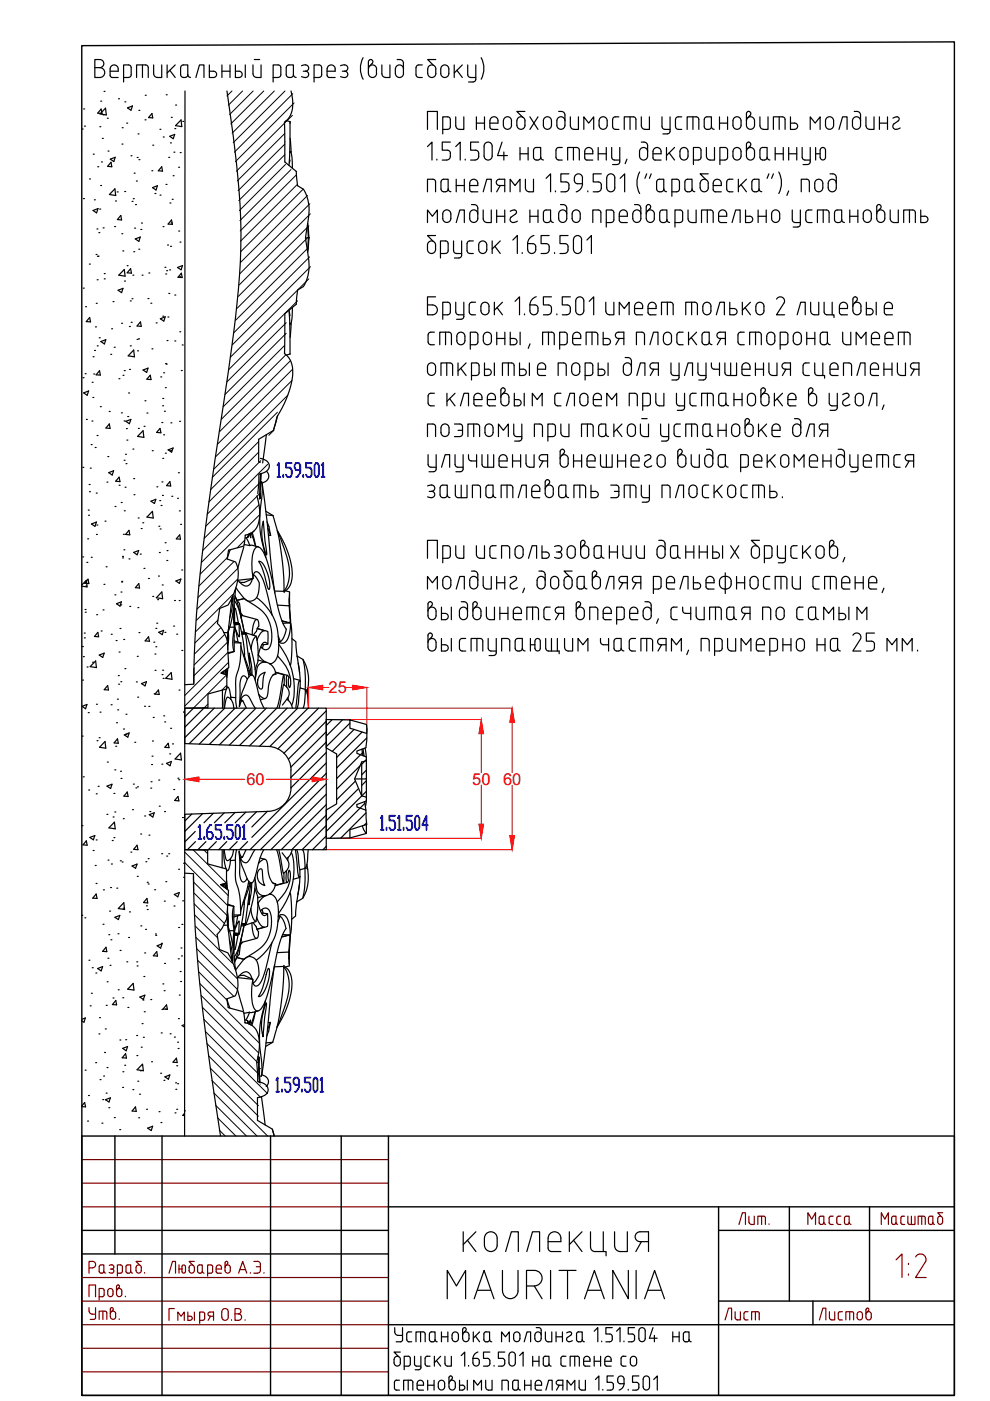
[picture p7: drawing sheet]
<svg xmlns="http://www.w3.org/2000/svg" width="210mm" height="297mm" viewBox="0 0 210 297" stroke-linecap="round" stroke-linejoin="round" font-family="sans-serif">
<defs><g id="words">
<g font-size="5.7" fill="#720000">
<text x="155.6" y="260.7">Лит.</text>
<text x="170" y="260.7">Масса</text>
<text x="185.6" y="260.7">Масштаб</text>
<text x="17.6" y="280.8">Утв.</text>
<text x="152.4" y="281.2">Лист</text>
</g>
<text font-size="5.7" x="172.5" y="281.2">Листов</text>
<g font-size="3.5" fill="#f00">
<text x="69.7" y="147">25</text>
<text x="52.3" y="166.5">60</text>
<text x="100.1" y="166.4">50</text>
<text x="106.7" y="166.4">60</text>
</g>
</g></defs>
<g fill="none" stroke="#000" stroke-width=".25">
<path d="M20.1 12.6h1.1a.86 .86 0 0 1 .8 .9 .86 .86 0 0 1-.8 .8 1.05 1.05 0 0 1 1 1.1 1.05 1.05 0 0 1-1.1 1h-1zM20.1 14.3h1M22.1 19.4h.1M23.3 15.1h1.8a.91 .91 0 0 0-.6-1.3 .91 .91 0 0 0-1.2 .8l.1 1.6 .4 .2h1.3M26.2 16.4h1.1l.4-.3 .1-1.8-.3-.5h-1.3v3.6M29 16.4v-2.6h1.9l.5 .2v2.4M30.2 13.8v2.6M32.6 13.8v1.9M34.3 13.8v2.6h-1a.75 .75 0 0 1-.7-.7M35.4 13.8v2.6M36 14.9l1.1 1.5M37.1 13.8l-1.7 1.7"/>
<path d="M38.3 14.3v1.6M38.3 14.3l.3-.5h1.2v2.1l-.3 .4-.2 .1M38.3 15.9a.7 .7 0 0 0 .9 .5M39.2 19.3l-.1 221.6M39.8 15.9l.1 .2 .5 .3M41.5 16.4l.8-2.6h.9v2.6M44.4 13.8v2.6h.9a.67 .67 0 0 0 .6-.6 .67 .67 0 0 0-.6-.7h-.9M47.1 13.8v2.6M47.1 15.1h1.7M48.1 19.3a227.4 227.4 0 0 1 3 30.2 196.9 196.9 0 0 1-2.8 29.8 684.1 684.1 0 0 0-6.4 47.7l-.6 9-.2 9.1-1.9 .1M48.8 13.8v2.6M49.9 13.8v2.6h.8a.67 .67 0 0 0 .7-.6 .67 .67 0 0 0-.7-.7h-.8"/>
<path d="M52 13.8v2.6M53.6 13.8v1.9M53.9 12.6h1.2M55.4 13.8v2.6h-1a.75 .75 0 0 1-.7-.7M57.9 16.4h1.1l.5-.3v-1.8l-.2-.5h-1.4v3.6M60.8 14l.5-.2h.9v2.1a.79 .79 0 0 1-.8 .6 .79 .79 0 0 1-.7-.6zM61.7 19.3a6.7 6.7 0 0 1-.6 5.9l-.8 .7 .1 8.4 2.4 2.1 .3 3a2.6 2.6 0 0 1 1.7 1.5 10 10 0 0 1 .5 6.3 11.3 11.3 0 0 0-.2 5.5 11.2 11.2 0 0 1-.3 7.2 2.53 2.53 0 0 1-1.7 1.6l-.3 3-2.4 2-.1 8.5a4.9 4.9 0 0 1 1.7 4.9 21.9 21.9 0 0 1-3.3 8.5l-.7 2.9-3.2 1.8v4.8l.4 .1M62.2 15.9l.1 .2 .5 .3M64.3 15.1h.5M64.8 15.1a.72 .72 0 0 1 .6 1 .72 .72 0 0 1-1.2 .2l-.3-.1M64.8 13.8a.67 .67 0 0 1 .6 .6 .67 .67 0 0 1-.6 .7M64.8 13.7l-.9 .2"/>
<path d="M66.6 16.4h1l.5-.3 .1-1.8-.3-.5h-1.3v3.6M69.3 14.6v1.4M69.4 14.6a.9 .9 0 0 1 1.1-.8 .9 .9 0 0 1 .6 1.3h-1.8M69.4 16v.2l.4 .2M69.8 16.4h1.3M72.2 16.2l.9 .2M72.6 15.1h.5M73.1 13.7l-.9 .2M73.1 13.8a.67 .67 0 0 1 .6 .6 .67 .67 0 0 1-.6 .7 .67 .67 0 0 1 .6 .7 .67 .67 0 0 1-.6 .6M77 12.2a4.8 4.8 0 0 0 0 4.6M78.9 13.5l-.5 .5M78.9 13.5a.47 .47 0 0 0-.1-.8 .47 .47 0 0 0-.7 .4v2.5a.87 .87 0 0 0 .9 .8 .87 .87 0 0 0 .8-.8v-1a.85 .85 0 0 0-.8-.8 .85 .85 0 0 0-.9 .8"/>
<path d="M81 13.8v1.9M82.7 13.8v2.6h-1a.75 .75 0 0 1-.7-.7M83.8 14.6v1M83.8 14.6a.86 .86 0 0 1 .9-.8 .86 .86 0 0 1 .9 .8M84.2 12.6h.6M84.8 12.6a.75 .75 0 0 1 .7 .8M85.5 13.4l.1 2.2a.86 .86 0 0 1-.9 .8 .86 .86 0 0 1-.9-.8M89.5 13.8h-.7l-.5 .2-.1 1.9 .3 .4 1 .1M91 14a.86 .86 0 0 1 .9-.2 .86 .86 0 0 1 .5 .8v1a.87 .87 0 0 1-.8 .8 .87 .87 0 0 1-.9-.8v-1zM92.4 12.6h-1.7l1.2 1.3M93.7 14a.86 .86 0 0 1 .9-.2 .86 .86 0 0 1 .6 .8v1a.86 .86 0 0 1-.9 .8 .86 .86 0 0 1-.8-.8v-1zM96.3 13.8v2.6"/>
<path d="M96.9 14.9l1.1 1.5M98 13.8l-1.7 1.7M99.2 13.8l.1 2.3 .4 .3h1.2M99.4 17.4h.9M100.9 13.8v3l-.1 .3-.5 .3M102 12.2a4.8 4.8 0 0 1 0 4.6M17.4 27.4h.1M17.7 23.1h.1M17.9 26.7h.1M19 37.9h.1M19.8 32.7h.1M20.7 35.4h.1"/>
<path d="M21.2 26.9h.1M21.3 39.3h.1M21.4 21.4h.1M21.4 23.1l.2 1-.9-.1zM21.5 34.3h.1M21.7 29.3h.1M21.9 24.3h.1M22.4 22.9l.1 1.5-1.3-.2zM22.8 25.1h.1M22.9 32h.1M23.4 33.7l1-.4-.3 1zM23.5 34.4l.2 1-.9-.1z"/>
<path d="M25.1 20.9h.1M25.9 30.6h.1M25.9 27.1h.1M26.5 21.6h.1M26.9 26.1h.1M27 22.9l1.1-.4-.3 .9zM27.8 33h.1M28.4 36.7h.1M28.9 38.4h.1M29.1 33.4h.1M29.3 28.4h.1M29.4 23.4h.1"/>
<path d="M29.5 33.9h.1M30.8 25.4h.1M30.8 20.2h.1M32.2 36.2h.1M32.2 24.1l.2 .9-.9-.1zM32.3 39.8l1.1-.4-.3 .9zM32.4 30.8h.1M33.9 27.4h.1M34.3 35.4l.2 .9-.9-.1zM34.6 29h.1M35.2 39.1h.1M35.2 20.1h.1"/>
<path d="M35.8 33.4h.1M36 28.9l1-.4-.3 .9zM36.1 30.3h.1M36.3 24.9h.1M36.7 37.3h.1M36.9 32.3h.1M37.1 27.3h.1M37.2 22.3h.1M37.9 35.5h.1M38.2 32.3h.1M38.4 25.4l.1 1.4-1.3-.2zM38.8 25.7h.1"/>
<path d="M60.3 25.9v.2M60.6 25.6l.9 .2M61.4 32.3h.3l.2 .9 .1 2.5M61.5 33.9l-.1 .6M61.5 25.9l-.2 9.2M61.5 29.3l.2 2.8-.3 .1 .3-.1M61.5 25.8h.1M61.5 25.9v.3M90.6 27.4v-3.8h2.1v3.8M90.6 31.1l1-1v3.8M91.8 38h-1.2v2.7M91.8 38l.3 .1 .3 .5v2.1"/>
<path d="M92.6 33.7v.2M93.6 38.3l.5-.3h.9v2.1a.79 .79 0 0 1-.7 .6 .79 .79 0 0 1-.8-.6zM93.9 27.4h1M94.9 27.4l.3-.1 .3-.4-.1-1.9-.5-.2h-1v3.6M95.5 32.5v.7a.75 .75 0 0 1-.8 .7h-.9M95.5 30.1h-1.7v1.7h1a.67 .67 0 0 1 .7 .7M96.6 24.8v1.9a.75 .75 0 0 0 .8 .7M96.6 31.1l1-1v3.8M96.7 39.3h1.7M96.7 38v2.7M98.3 24.8v2.6h-.9M98.4 38v2.7"/>
<path d="M98.6 33.7v.2M99.6 39.3h1.7a.91 .91 0 0 0-.6-1.2 .91 .91 0 0 0-1.1 .8l.1 1.5 .4 .3h1.2M99.8 33.9h.9M101 26.1h1.7M101 24.8v2.6M101.5 32.5v.7a.75 .75 0 0 1-.8 .7M101.5 30.1h-1.7v1.7h1a.67 .67 0 0 1 .7 .7M102.7 24.8v2.6M102.9 30.4a.86 .86 0 0 1 .9-.2 .86 .86 0 0 1 .6 .8v2.1a.86 .86 0 0 1-.9 .8 .86 .86 0 0 1-.9-.8v-2.1zM103.9 26.1h1.7a.9 .9 0 0 0-.6-1.3 .9 .9 0 0 0-1.1 .8v1.4l.2 .4h.3M104.4 27.4h1.2M105.9 38h1.1v2.7"/>
<path d="M105.9 39.3h1.1M105.9 38a.67 .67 0 0 0-.7 .7 .67 .67 0 0 0 .7 .6M106.1 39.3l-.8 1.4M106.4 30.1l-.9 2.9h2.1M106.7 25.6v1M106.7 25.6a.86 .86 0 0 1 .9-.8 .86 .86 0 0 1 .9 .8l-.1 1a.85 .85 0 0 1-.8 .8 .85 .85 0 0 1-.9-.8M106.8 32.2v1.7M109.6 25.6v1M109.6 25.6a.86 .86 0 0 1 .9-.8 .86 .86 0 0 1 .8 .8v1a.85 .85 0 0 1-.9 .8 .85 .85 0 0 1-.8-.8M110.3 31.3v2.6M110.3 32.6h1.7M111.3 23.6h-1.7l1.2 1.3"/>
<path d="M111.4 38v1.9a.75 .75 0 0 0 .8 .7l.9 .1v-2.7M112 31.3v2.6M112.4 24.8l1.7 2.6M113.2 31.5l.5-.2h.9v2.1a.79 .79 0 0 1-.7 .6 .79 .79 0 0 1-.8-.6zM114.1 24.8l-1.7 2.6M114.7 33.4v.2l.5 .3M115.5 25a.86 .86 0 0 1 .9-.2 .86 .86 0 0 1 .5 .8v1a.86 .86 0 0 1-.8 .8 .86 .86 0 0 1-.9-.8v-1zM115.8 37.8l.9-.9v3.8M118.4 23.6h.6M119 23.6a.75 .75 0 0 1 .8 .8v2.2a.86 .86 0 0 1-.9 .8 .86 .86 0 0 1-.8-.8v-1a.86 .86 0 0 1 .8-.8 .86 .86 0 0 1 .9 .8M119.2 31.3h-.7l-.5 .2-.1 1.9 .3 .4 1 .1M120 38.6a.63 .63 0 0 1 .6 .7v.6a.75 .75 0 0 1-.7 .7"/>
<path d="M120.4 33.9v-2.6h1.9l.5 .2v2.4M120.6 36.9h-1.7v1.7h1.1M120.9 24.8v1.9M120.9 26.7a.75 .75 0 0 0 .8 .7M121.6 31.3v2.6M121.8 37.7v.6M121.8 37.7a.86 .86 0 0 1 .9-.8 .86 .86 0 0 1 .8 .8v1.3M121.8 38.3a.67 .67 0 0 0 .7 .7h1M122.6 24.8v2.6h-.9M123.5 39a1.83 1.83 0 0 1-1.3 1.7M123.8 27.4v-2.6l1 1.3 1.1-1.3v2.6M124 32.6h1.7a.91 .91 0 0 0-.6-1.3 .91 .91 0 0 0-1.1 .8v1.6l.4 .2h1.3"/>
<path d="M126.8 32.6h1.7M126.8 31.3v2.6M127.3 25a.86 .86 0 0 1 .9-.2 .86 .86 0 0 1 .5 .8v1a.86 .86 0 0 1-.8 .8 .86 .86 0 0 1-.9-.8v-1zM127.5 39.3v.6a.75 .75 0 0 1-.8 .7l-.9 .1M127.5 36.9h-1.7v1.7h1a.67 .67 0 0 1 .7 .6M128.5 31.3v2.6M128.9 37.1a.84 .84 0 0 1 .9-.2 .84 .84 0 0 1 .5 .8l.1 2.1a.86 .86 0 0 1-.9 .9 .86 .86 0 0 1-.8-.9v-2.1zM129.7 31.3v2.1l.1 .2 .5 .3M129.9 25.3v1.6M129.9 26.9l.3 .4 .3 .1M130.3 33.9h1.1M130.5 27.4h.7"/>
<path d="M131.2 24.8h-1l-.3 .5M131.4 31.3l-.1 3.3-.5 .3h-.9M131.5 37.8l.9-.9v3.8M132.4 27.4v-2.6h1.9l.5 .2v2.4M132.9 33.7l-.4 1M133.6 24.8v2.6M135.6 36.5a4.8 4.8 0 0 0 0 4.5M136 30.1a1.03 1.03 0 0 1 1.2 .5l.1 2.5a.86 .86 0 0 1-.9 .8 .86 .86 0 0 1-.8-.8v-1a.86 .86 0 0 1 .8-.8 .86 .86 0 0 1 .9 .8M136 24.8v1.9M136 26.7a.75 .75 0 0 0 .7 .7M137.1 36.9l-.4 .9M137.7 24.8v2.6h-1"/>
<path d="M138.1 36.9l-.4 .9M138.5 32.6h1.7a.91 .91 0 0 0-.6-1.3 .91 .91 0 0 0-1.1 .8v1.6l.4 .2h1.3M139.2 38.6v1.5M139.2 38.6l.3-.5 1.2-.1v2.1l-.2 .5h-.3M140.4 24.8v2.1l.3 .4 .2 .1M140.5 28.4h1M140.9 27.4h1.2M141.3 31.3v2.6M141.9 32.4l1.1 1.5M142.1 24.8v3l-.3 .5-.3 .1M143 31.3l-1.7 1.7M143.8 27.4h.7"/>
<path d="M144.4 31.5a.86 .86 0 0 1 1-.2 .86 .86 0 0 1 .5 .8v1a.86 .86 0 0 1-.9 .8 .86 .86 0 0 1-.8-.8v-1zM144.5 24.8h-.7l-.5 .2-.1 1.9 .3 .4 .3 .1M145.2 38.6v1.5M145.2 38.6l.3-.5 1.2-.1v2.1l-.3 .5h-.2M145.7 27.4v-2.6h1.9l.5 .2 .1 2.4M146.9 24.8v2.6M147 33.9h1.1l.5-.3v-1.8l-.2-.5h-1.4v3.6M148.4 38.9v.9M148.5 38.9a.86 .86 0 0 1 .8-.9 .86 .86 0 0 1 .9 .9v.9a.85 .85 0 0 1-.9 .9 .85 .85 0 0 1-.8-.9M149.8 31.3v1.9a.75 .75 0 0 0 .7 .7h1v-2.6M149.9 27.4h.4M150.2 36.9h-1.8l1.3 1.2"/>
<path d="M150.8 26.9v-2.1h-1.2l-.3 .5v1.6l.3 .4 .3 .1M150.8 26.9l-.2 .4-.3 .1M150.9 26.9l.2 .4 .3 .1M151.2 39.3h1.7a.91 .91 0 0 0-.5-1.2 .91 .91 0 0 0-1.2 .8l.1 1.5 .4 .3h1.2M152.5 26.1h1.8M152.5 24.8v2.6M152.6 33.9h1.1l.5-.3 .1-1.8-.3-.5h-1.4v3.6M154.3 24.8v2.6M154.6 38h.8M154.7 38l-.5 .3-.1 1.8 .3 .5h.3M155.7 25a.86 .86 0 0 1 .9-.2 .86 .86 0 0 1 .5 .8v1a.86 .86 0 0 1-.8 .8 .86 .86 0 0 1-.9-.8v-1zM155.7 31.5a.86 .86 0 0 1 .9-.2 .86 .86 0 0 1 .5 .8v1a.86 .86 0 0 1-.8 .8 .86 .86 0 0 1-.9-.8v-1z"/>
<path d="M156.5 38v2.7M157.1 39.1l1.2 1.6M158.3 24.1a.48 .48 0 0 1 .7-.4 .48 .48 0 0 1 0 .8l-.5 .5M158.3 24.1v2.5a.86 .86 0 0 0 .8 .8 .86 .86 0 0 0 .9-.8v-1a.86 .86 0 0 0-.9-.8 .86 .86 0 0 0-.8 .8M158.3 30.6a.48 .48 0 0 1 .7-.4 .48 .48 0 0 1 0 .8l-.5 .5M158.3 30.6v2.5a.86 .86 0 0 0 .8 .8 .86 .86 0 0 0 .9-.8v-1a.86 .86 0 0 0-.9-.8 .86 .86 0 0 0-.8 .8M158.3 38l-1.8 1.7M159.4 38.6v1.5M159.4 38.6l.3-.5 1.2-.1v2.1M161.1 24.8v1.9a.75 .75 0 0 0 .8 .7M161.7 31.3h.9v2.1a.71 .71 0 0 1-.9 .5M161.7 31.3l-.5 .2-.1 1.9 .3 .4 .3 .1"/>
<path d="M162.7 33.4l.2 .4 .3 .1M162.8 24.8v2.6h-.9M163 36.9l-.4 .9M164 27.4v-2.6h1.9l.5 .2 .1 2.4M164 36.9l-.4 .9M164.4 32.6h1.7M164.4 31.3v2.6M165.1 36.5a4.8 4.8 0 0 1 0 4.5M165.2 24.8v2.6M166.1 31.3v2.6M167.2 32.6h1.7M167.2 31.3v2.6"/>
<path d="M167.6 24.8v2.6h.8M167.6 26.1h.8M168.5 26.1a.67 .67 0 0 1 .6 .7 .67 .67 0 0 1-.6 .6M168.9 31.3v2.6M170.1 31.3v2.1l.3 .4 .3 .1M170.6 33.9h1.2M171.8 27.4v-2.6l1 1.3 1.1-1.3v2.6M171.8 31.3l-.1 3.3-.5 .3h-.9M172.9 32.6h1M172.9 31.3v2.6M173 38.3a.86 .86 0 0 1 .9-.2 .86 .86 0 0 1 .6 .8v.9a.86 .86 0 0 1-.9 .9 .86 .86 0 0 1-.9-.9v-.9zM173.9 31.8v1.6"/>
<path d="M173.9 31.8a.56 .56 0 0 1 .6-.5 .56 .56 0 0 1 .5 .5v1.6a.56 .56 0 0 1-.5 .5 .56 .56 0 0 1-.6-.5M175.3 25a.86 .86 0 0 1 .9-.2 .86 .86 0 0 1 .5 .8v1a.86 .86 0 0 1-.8 .8 .86 .86 0 0 1-.9-.8v-1zM176 36.9a1.03 1.03 0 0 1 1.3 .4v2.5a.86 .86 0 0 1-.8 .9 .86 .86 0 0 1-.9-.9v-.9a.86 .86 0 0 1 .9-.9 .86 .86 0 0 1 .8 .9M177.9 27.4l.7-2.6h1v2.6M181.1 23.6a1.03 1.03 0 0 1 1.3 .5l.1 2.5a.86 .86 0 0 1-.9 .8 .86 .86 0 0 1-.9-.8v-1a.86 .86 0 0 1 .9-.8 .86 .86 0 0 1 .9 .8M183.6 24.8v1.9a.75 .75 0 0 0 .8 .7M185.3 24.8v2.6h-.9M186.5 26.1h1.7M186.5 24.8v2.6M188.2 24.8v2.6M189.3 25.1l.3-.2a.58 .58 0 0 1 .7-.1 .58 .58 0 0 1 .3 .7l-1.1 .8a.67 .67 0 0 0-.2 .7 .67 .67 0 0 0 .7 .4M190.9 27.1l-.9 .3"/>
<path d="M17.7 42.1h.1M18.9 56h.1M19.7 44.6l1.1-.4-.3 .9zM20 42.4h.1M20.4 54h.1M20.6 48.5h.1M20.6 59.3h.1M20.7 54.3h.1M20.8 54.3h.1M21 49.3h.1M21.1 44.3h.1M21.9 48.3h.1"/>
<path d="M22.1 58h.1M22.1 59.1h.1M24.3 48h.1M24.4 40l.1 1.5-1.3-.3zM24.5 42.6h.1M24.8 40.7h.1M25.6 45.7l.2 .9h-.9zM25.8 49.6h.1M26 53.2h.1M26.4 57.1l.1 1.5-1.3-.3zM26.4 59.6h.1M26.4 40.6h.1"/>
<path d="M26.9 56.3h.1M27.7 57l.2 .9-.9-.1zM28 42.7h.1M28.2 58.3h.1M28.3 42.1h.1M28.4 53.4h.1M28.5 48.4h.1M28.7 50.7l1-.4-.3 .9zM28.7 43.4h.1M29.4 52.8h.1M29.9 48.6h.1M30 47.3h.1"/>
<path d="M30.1 58.3h.1M31.6 57.9h.1M32.9 41h.1M33.9 41.4h.1M34.6 48.1h.1M35 56.7h.1M35.1 58.1h.1M35.3 57.4h.1M35.5 52h.1M36 57.2h.1M36 43h.1M36.2 52.2h.1"/>
<path d="M36.3 47.3h.1M36.4 46.6l.2 1-1-.1zM36.5 42.3h.1M37.6 56.7l1.1-.4-.3 .9zM37.9 49h.1M38.1 58.7h.1M38.2 51.3h.1M38.5 57.9l.1 1-.9-.1zM65.2 47.7l.2 2.7h-.6M65.2 47.4a16.2 16.2 0 0 1 0 6.1M65.5 50.4h-.1l-.2 2.8M90.6 47.2v-2.7l1.1 1.4 1-1.4v2.7"/>
<path d="M90.9 51.3a.86 .86 0 0 1 .9-.2 .86 .86 0 0 1 .6 .8v1a.86 .86 0 0 1-.9 .8 .86 .86 0 0 1-.9-.8v-1zM92.4 49.9h-1.8l1.3 1.3M93.4 53.7h1.1l.4-.2 .1-1.8-.3-.5-1.3-.1v3.6M94.1 44.8a.86 .86 0 0 1 1-.2 .86 .86 0 0 1 .5 .8v.9a.86 .86 0 0 1-.9 .9 .86 .86 0 0 1-.8-.9v-.9zM95 40.1l.1 .3 .5 .2M96.2 51.1v2.1M96.2 53.2l.3 .5h1.4M96.7 47.2l.8-2.7h.9v2.7M97.9 51.1l-.1 3.3-.5 .3h-.9M100 43.4a1.03 1.03 0 0 1 1.2 .4l.1 2.5a.86 .86 0 0 1-.9 .9 .86 .86 0 0 1-.8-.9v-.9a.86 .86 0 0 1 .8-.9 .86 .86 0 0 1 .9 .9M100.4 51.1h-.8l-.5 .3-.1 1.8 .3 .5h1.1M101.7 51.3a.86 .86 0 0 1 1-.2 .86 .86 0 0 1 .5 .8v1a.86 .86 0 0 1-.8 .8 .86 .86 0 0 1-.9-.8v-1z"/>
<path d="M102.4 40.7l.8-2.7h1v2.7M102.4 44.5l.1 1.9a.75 .75 0 0 0 .7 .8h1v-2.7M104.4 51.1v2.6M104.9 52.2l1.2 1.5M105.3 45.9h1.7M105.3 44.5v2.7M106.1 51.1l-1.7 1.7M107 44.5v2.7M108.2 40.7v-2.7l1 1.3 1.1-1.3v2.7M108.2 44.8l.5-.2a.53 .53 0 0 1 .8 .2l-.2 .6-.9 .6M108.4 46a.74 .74 0 0 0 0 1.1 .74 .74 0 0 0 1-.1l.3-.1M108.7 50.9l1-1v3.8"/>
<path d="M110.7 53.6v.1M111.9 51.7v1.2M111.9 51.7h1M112.4 45.9h1.7M112.4 44.5v2.7M112.9 51.7a.63 .63 0 0 1 .7 .6 1.02 1.02 0 0 1-.9 1.4 .86 .86 0 0 1-.8-.8M113.2 49.9a1.83 1.83 0 0 0-1.3 1.7M114.1 44.5v2.7M114.7 53.7h1M115.8 44.5h.9v2.1a.71 .71 0 0 1-.9 .6M115.8 44.5l-.5 .3-.1 1.8 .3 .5 .3 .1M115.8 51.7a.67 .67 0 0 1 .7 .6l-.1 .7"/>
<path d="M116.4 53a.75 .75 0 0 1-.7 .7M116.4 49.9h-1.7v1.8h1.1M116.8 46.6l.2 .5 .3 .1M117.6 53.6v.1M117.8 40.5v.2M118.8 43.4a1.03 1.03 0 0 1 1.3 .4l.1 2.5a.86 .86 0 0 1-.9 .9 .86 .86 0 0 1-.9-.9v-.9a.86 .86 0 0 1 .9-.9 .86 .86 0 0 1 .9 .9M118.9 40.7h1M120.4 53a.75 .75 0 0 1-.7 .7h-1M120.4 49.9h-1.7v1.8h1.1a.67 .67 0 0 1 .7 .6M120.4 52.3v.7M121.6 44.8a.86 .86 0 0 1 .9-.2 .86 .86 0 0 1 .5 .8v.9a.86 .86 0 0 1-.8 .9 .86 .86 0 0 1-.9-.9v-.9zM121.6 50.8v2.1a.86 .86 0 0 0 .9 .8 .86 .86 0 0 0 .8-.8v-2.1"/>
<path d="M121.6 50.8a.86 .86 0 0 1 .9-.9 .86 .86 0 0 1 .8 .9M124.4 50.9l1-1v3.8M124.6 40.5v.2M125.7 47.2v-2.7h1.1l.5 .3 .1 2.4M128.5 47.2h1.1l.5-.3 .1-1.8-.3-.5-1.4-.1v3.6M133 45.4v.5h-1.7M133 45.4a.86 .86 0 0 0-.8-.9 .86 .86 0 0 0-.9 .9l.1 1.5 .4 .3h1.2M134.5 43.4a1.03 1.03 0 0 1 1.3 .4l.1 2.5M135.9 45.4a.86 .86 0 0 0-.9-.9 .86 .86 0 0 0-.8 .9v.9a.87 .87 0 0 0 .8 .9 .87 .87 0 0 0 .9-.9M137 45.4a.86 .86 0 0 1 .9-.9 .86 .86 0 0 1 .8 .9M137.8 44.2l-.5 .5M137.8 44.2a.47 .47 0 0 0-.1-.8 .47 .47 0 0 0-.7 .4v2.5a.87 .87 0 0 0 .9 .9 .87 .87 0 0 0 .8-.9"/>
<path d="M138.7 45.4v.9M139.2 40.1a.7 .7 0 0 0 1 .6M140.2 44.6l1.2-.1v2.1a.79 .79 0 0 1-.8 .6 .79 .79 0 0 1-.7-.6v-1.5zM140.8 40.1v.3l.5 .2M141.4 46.6l.1 .3 .5 .3M142.5 40.7l1-.1 .5-.2 .1-1.8-.3-.5-1.3-.1v3.6M143.1 47.2h1.1l.5-.3v-1.8l-.2-.5-1.4-.1v3.6M145.2 40.1a.7 .7 0 0 0 1 .6M145.9 44.5v1.9M146.7 40.1l.3 .5h.3M147.6 44.5v2.7h-.9a.75 .75 0 0 1-.8-.8M148.7 47.2v-2.7h2l.4 .3 .1 2.4"/>
<path d="M150 44.5v2.7M152.4 45.9h1.7a.91 .91 0 0 0-.6-1.3 .91 .91 0 0 0-1.1 .8v1.5l.4 .3h1.3M154.6 40.7h.8M155.2 47.2l.8-2.7h.9v2.7M158.1 44.5v2.7h.8a.67 .67 0 0 0 .7-.7 .67 .67 0 0 0-.7-.7l-.8 .1M159.4 40.1a.7 .7 0 0 0 1 .6M160.7 45.9h1.8M160.7 44.5v2.7M160.9 40.1l-.2 .5h-.3M161 40.1v.3l.5 .2M162.5 44.5v2.7M163.8 44.8a.86 .86 0 0 1 1-.2 .86 .86 0 0 1 .5 .8v.9a.86 .86 0 0 1-.8 .9 .86 .86 0 0 1-.9-.9v-.9z"/>
<path d="M167.2 40.5l-.4 .9M168 44.5l.1 2.4 .5 .3h1.1M169.7 44.5l-.1 3.3-.5 .3h-.9M169.9 40.7v-2.7h1.1l.5 .3 .1 2.4M172.2 44.5h-.8l-.5 .3-.1 1.8 .3 .5 1.1 .1M173.3 47.2v-2.7h1.9l.5 .3 .1 2.4M174.5 44.5v2.7M177 44.8l.5-.3h1v2.1a.79 .79 0 0 1-.8 .6 .79 .79 0 0 1-.8-.6zM178.5 46.6l.3 .5 .2 .1M180.2 45.9h1.7M180.2 44.5v2.7M181.9 44.5v2.7"/>
<path d="M183.3 44.8a.86 .86 0 0 1 .9-.2 .86 .86 0 0 1 .5 .8v.9a.86 .86 0 0 1-.8 .9 .86 .86 0 0 1-.9-.9v-.9zM186.2 44.7l.4-.5a.47 .47 0 0 0 0-.8 .47 .47 0 0 0-.7 .4v2.5a.86 .86 0 0 0 .8 .9 .86 .86 0 0 0 .9-.9v-.9a.86 .86 0 0 0-.9-.9 .86 .86 0 0 0-.8 .9M188.7 44.5l.1 1.9a.75 .75 0 0 0 .7 .8h1v-2.7M191.6 47.2v-2.7h1.9l.5 .3 .1 2.4M192.8 44.5v2.7M195.2 44.5v2.7h.9a.67 .67 0 0 0 .6-.7 .67 .67 0 0 0-.6-.7l-.9 .1M17.7 61.1h.1M18.1 79.2h.1M18.1 65h.1M19 67.3l.2 .9h-.9zM19.7 75.6h.1M19.9 79.3h.1"/>
<path d="M20 74.3h.1M20.2 69.3h.1M20.4 64.3h.1M20.6 73.3h.1M21 71.6h.1M21.1 78.6l.2 .9h-.9zM21.4 72.4l1-.4-.3 .9zM23.5 75.1h.1M23.7 69.7h.1M24 64h.1M24.2 73.6h.1M25 61.5l1.1-.4-.3 .9z"/>
<path d="M25.8 68.5h.1M26.1 79.6h.1M26.4 78.6h.1M27.4 69.2h.1M27.5 78.3h.1M27.6 73.3h.1M27.6 63.8h.1M27.8 68.3h.1M28 63.3h.1M28.3 74.2l.2 1.5-1.3-.3zM29.1 72h.1M29.2 74.4h.1"/>
<path d="M29.4 71.8h.1M29.8 68.2l.2 1-.9-.1zM30.3 78.5l1.1-.5-.3 1zM31.4 63.3h.1M31.9 79.6l.1 .9-.9-.1zM32 64.3h.1M32.2 74h.1M33.1 68.5h.1M34 67.6l1-.4-.3 .9zM34.1 79.9h.1M34.5 67h.1M34.7 79h.1"/>
<path d="M35.1 77.1h.1M35.2 77.2h.1M35.4 72.2h.1M35.6 67.2h.1M35.8 62.2h.1M37.1 72.3h.1M37.1 62.6h.1M38.1 70.3h.1M38.4 78.6h.1M38.6 73.1h.1M60.3 74.7v.3M61.3 65.8l.2 9.2"/>
<path d="M61.3 66.1l.2 .8M61.4 68.6l.3 .2-.2 2.7M61.5 75.1l-.9 .2M61.5 75v.1M62 65.2l-.1 2.4a.88 .88 0 0 1-.5 1M90.6 77.8a.86 .86 0 0 1 .9-.9 .86 .86 0 0 1 .9 .9M90.6 78.7a.86 .86 0 0 0 .9 .9 .86 .86 0 0 0 .9-.9M90.6 77.8v.9M90.6 64.7h1.1M90.8 71v1.5M90.8 72.5l.3 .5 1 .1M91.7 64.7a1.05 1.05 0 0 1 1 1 1.05 1.05 0 0 1-1 1"/>
<path d="M92.1 70.4l-1 .1-.3 .5M92.4 62.9h-1.8v3.8h1.1M92.4 77.8v.9M93.2 73.1v-2.7h2l.4 .3 .1 2.4M93.5 79.6v-2.7h1.9l.5 .3 .1 2.4M94.5 70.4v2.7M94.7 76.9v2.7M95.5 64.7l-.1 1.7-.5 .3h-1M95.5 64.6l-.3-.4-1.3-.1v3.6M96.6 64.1l.1 2.3 .5 .3h1.1M96.8 67.7h1M97.1 70.7a.86 .86 0 0 1 .9-.2 .86 .86 0 0 1 .6 .8v.9a.86 .86 0 0 1-.9 .9 .86 .86 0 0 1-.8-.9v-.9z"/>
<path d="M97.1 76.9v2.7M97.7 78.1l1.1 1.5M98.3 64.1v3l-.2 .5-.3 .1M98.8 76.9l-1.7 1.8M99.5 64.7l.1 1.7 .5 .3h.7M99.7 73.1h1.1l.4-.3 .1-1.8-.3-.5-1.3-.1v3.6M100 79.6h1l.5-.3 .1-1.8-.3-.5-1.3-.1v3.7M100.8 64.1l-1 .1-.3 .4M102.2 64.3a.86 .86 0 0 1 1-.2 .86 .86 0 0 1 .5 .8v1a.87 .87 0 0 1-.9 .8 .87 .87 0 0 1-.8-.8v-1zM102.5 71.3v.9M102.5 71.3a.86 .86 0 0 1 .8-.9 .86 .86 0 0 1 .9 .9M102.5 72.2a.86 .86 0 0 0 .8 .9 .86 .86 0 0 0 .9-.9"/>
<path d="M102.7 76.9v2.7h.8M102.7 78.3h.8M103.5 78.3a.67 .67 0 0 1 .7 .6 .67 .67 0 0 1-.7 .7M104.2 71.3v.9M104.8 64.1v2.6M104.8 76.9v2.7M105.3 70.4v2.7M105.3 71.8h1.7M105.4 65.2l1.1 1.5M106.5 79.6v-2.7h1.9l.5 .3 .1 2.4M106.5 64.1l-1.7 1.7M107 70.4v2.7"/>
<path d="M107.8 76.9v2.7M108.2 70.4v2.7h.7M108.2 71.8h.7M109 71.8a.67 .67 0 0 1 .6 .6 .67 .67 0 0 1-.6 .7M109.2 63.9l1-1v3.8M110.2 76.9v2.7h.7M110.2 78.3h.7M110.3 70.4v2.7M110.9 78.3a.67 .67 0 0 1 .7 .6 .67 .67 0 0 1-.7 .7M111.2 66.6v.1M112.2 76.9v2.7M112.4 64.7h1a.67 .67 0 0 1 .7 .6 1.05 1.05 0 0 1-.9 1.4 .86 .86 0 0 1-.8-.8z"/>
<path d="M112.4 72.9l-.4 1M113.7 62.9a1.83 1.83 0 0 0-1.3 1.7M114 77.8v1.6l.5 .2h1.2M114 77.8a.86 .86 0 0 1 .8-.9 .86 .86 0 0 1 .9 .9M115 73.1v-2.7h2l.4 .3 .1 2.4M115.7 77.8v.5h-1.7M116.3 70.4v2.7M116.9 62.9h-1.7v1.8h1.1a.67 .67 0 0 1 .6 .6v.7a.75 .75 0 0 1-.7 .7h-1M118.1 66.6v.1M118.3 79.6v-2.7h1.2l.5 .3 .1 2.4M118.7 73.1h1l.5-.3 .1-1.8-.3-.5-1.3-.1v3.6M120.9 62.9h-1.7v1.8h1.1a.67 .67 0 0 1 .6 .6v.7a.75 .75 0 0 1-.7 .7h-1"/>
<path d="M121.2 77.8v.9M121.2 77.8a.86 .86 0 0 1 .9-.9 .86 .86 0 0 1 .8 .9M121.2 78.7a.86 .86 0 0 0 .9 .9 .86 .86 0 0 0 .8-.9M121.4 71.8h1.7a.9 .9 0 0 0-.5-1.3 .9 .9 0 0 0-1.2 .8l.1 1.6 .4 .2h1.2M122.3 63.2a.86 .86 0 0 1 1-.2 .86 .86 0 0 1 .5 .8v2.1a.86 .86 0 0 1-.9 .8 .86 .86 0 0 1-.8-.8v-2.1zM122.9 77.8v.9M124.1 79.6h1M124.9 63.9l1-1v3.8M125.1 76.9h-1v3.7M125.1 76.9l.5 .3 .1 .3v1.5l-.3 .5-.3 .1M125.5 70.4v2.7M126.2 70.4h-1.9v2.7"/>
<path d="M126.2 70.4l.5 .3v.3v2.1M126.8 76.9v2.7h.8a.67 .67 0 0 0 .7-.7 .67 .67 0 0 0-.7-.6M126.8 78.3h.8M127.9 70.4v2.7h.9a.67 .67 0 0 0 .6-.7 .67 .67 0 0 0-.6-.6h-.9M128.4 64.1v1.9M128.5 66a.75 .75 0 0 0 .7 .7M128.9 76.9v2.7M130.2 64.1v2.6h-1M131.3 66.7v-2.6l1.1 1.3 1-1.3v2.6M131.3 71.8l-.7 1.3M132.2 77.8a.86 .86 0 0 1 .8-.9 .86 .86 0 0 1 .9 .9M132.2 78.7a.86 .86 0 0 0 .8 .9 .86 .86 0 0 0 .9-.9"/>
<path d="M132.2 77.8v.9M132.3 71.8h-1.2a.67 .67 0 0 1-.6-.7 .67 .67 0 0 1 .6-.7h1.2v2.7M132.5 75.8h.6M133.1 75.8a.75 .75 0 0 1 .8 .8M133.9 76.6v2.1M134.5 64.9v1.4M134.6 64.9a.86 .86 0 0 1 .8-.8 .86 .86 0 0 1 .9 .8M134.6 66.3v.2l.4 .2M134.9 73.1v-2.7h1.2l.5 .3 .1 2.4M135 79.6l.8-2.7h.9v2.7M135 66.7h1.2M136.2 64.9v.5h-1.7"/>
<path d="M137.8 73.1l.8-2.7h.9v2.7M138.5 78.3h1.1M138.5 76.9h1.1v2.7M138.5 76.9a.67 .67 0 0 0-.7 .7 .67 .67 0 0 0 .7 .7M138.6 78.3l-.7 1.3M139.1 64.9v.5h-1.7M139.1 64.9a.86 .86 0 0 0-.8-.8 .86 .86 0 0 0-.9 .8l.1 1.6 .4 .2h1.2M140.9 70.7a.86 .86 0 0 1 1-.2 .86 .86 0 0 1 .5 .8v.9a.87 .87 0 0 1-.9 .9 .87 .87 0 0 1-.8-.9v-.9zM141.5 64.1v2.6M142.3 76.9l.1 2.4 .4 .3h1.2M142.7 64.6v-.2l-.5-.3h-1.9v2.6M142.7 64.7v2"/>
<path d="M143.5 71v1.5M143.5 72.5l.3 .5 1 .1M144 76.9v3.1l-.3 .5h-.3M144.8 70.4l-1 .1-.3 .5M145.1 79.6l.8-2.7h.9v2.7M146 70.4v2.7M146.6 71.6l1.1 1.5M146.6 64.1v2.6M147.7 70.4l-1.7 1.7M147.9 64.6l-.3-.4-.3-.1h-1.9v2.6M147.9 64.7v2M148 76.9v2.1l.3 .5 .3 .1"/>
<path d="M148.5 79.6h1.2M148.9 70.7l.5-.3h1v2.1a.79 .79 0 0 1-.8 .6 .79 .79 0 0 1-.8-.6zM149 64.9v1M149 64.9a.86 .86 0 0 1 .9-.8 .86 .86 0 0 1 .8 .8v1a.85 .85 0 0 1-.8 .8 .85 .85 0 0 1-.9-.8M149.7 76.9l-.1 3.4-.5 .2-.9 .1M150.4 72.5l.1 .3 .5 .3M150.8 76.9l.1 1.1 .5 .3M151.4 78.3h1.1M151.9 66.7l.7-2.6h1v2.6M152.5 76.9v2.7M152.8 71.8l-.7 1.3M153.7 76.9v2.1l.3 .5 .3 .1"/>
<path d="M153.8 71.8h-1.1a.67 .67 0 0 1-.7-.7 .67 .67 0 0 1 .7-.7h1.1v2.7M154.7 64.1v2.6h.9M154.7 65.4h.9M154.9 76.9v2.7M155.6 65.4a.67 .67 0 0 1 .7 .7 .67 .67 0 0 1-.7 .6M156.2 76.9v2.7h-1.9M157.3 77.8a.86 .86 0 0 1 .9-.9 .86 .86 0 0 1 .8 .9M157.3 77.8l.1 1.6 .4 .2h1.2M157.4 64.1v2.6M157.8 70.4h-.8l-.4 .3-.1 1.8 .3 .5 1 .1M158 65.2l1.1 1.5M159 77.8v.5h-1.7"/>
<path d="M159.1 64.1l-1.7 1.7M160.2 76.9v2.7M160.2 78.3h1.7M160.2 70.4v2.7M160.3 64.9v1M160.3 64.9a.86 .86 0 0 1 .8-.8 .86 .86 0 0 1 .9 .8v1a.85 .85 0 0 1-.9 .8 .85 .85 0 0 1-.8-.8M160.8 70.4h-1.9v2.7M160.9 70.4l.4 .3 .1 .3v2.1M161.9 76.9v2.7M163 76.9v2M164.3 71.3v.9M164.3 71.3a.86 .86 0 0 0-.9-.9 .86 .86 0 0 0-.8 .9v.9a.87 .87 0 0 0 .8 .9 .87 .87 0 0 0 .9-.9"/>
<path d="M164.7 63.4a.9 .9 0 0 1 1.1-.4 .9 .9 0 0 1 .5 1.2l-1.7 2.5h1.7M164.7 76.9v2.7h-.9a.75 .75 0 0 1-.8-.8M165.4 73.1h1.1l.5-.3v-1.8l-.2-.5-1.4-.1v3.6M166.5 78.3h1.1M166.5 76.9h1.1v2.7M166.5 76.9a.67 .67 0 0 0-.7 .7 .67 .67 0 0 0 .7 .7M166.6 78.3l-.7 1.3M168.4 70.7a.86 .86 0 0 1 1-.2 .86 .86 0 0 1 .5 .8v.9a.86 .86 0 0 1-.8 .9 .86 .86 0 0 1-.9-.9v-.9zM169 66.7l.8-2.6h.9v2.6M170.3 77.5v1.5M170.3 79l.3 .5 1 .1M171 71.8h1.8"/>
<path d="M171 70.4v2.7M171.6 76.9l-1 .1-.3 .5M171.9 64.1v1.9a.75 .75 0 0 0 .7 .7h1v-2.6M172.7 76.9l.1 2.4 .5 .3h1.5v.6M172.8 70.4v2.7M174 70.7l.5-.3h.9v2.1a.79 .79 0 0 1-.7 .6 .79 .79 0 0 1-.8-.6zM174.5 76.9v2.7M174.7 64.1v2.1M174.8 66.2l.2 .4 1.8 .1v.6M175.5 72.5l.2 .5 .3 .1M176 77.8a.86 .86 0 0 1 .8-.9 .86 .86 0 0 1 .9 .9M176 77.8v1.6l.5 .2h1.2"/>
<path d="M176.4 64.1v2.6M177.7 77.8v.5h-1.7M178 65.4h1.7a.9 .9 0 0 0-.6-1.3 .9 .9 0 0 0-1.1 .8l.1 1.6 .4 .2h1.2M178.7 70.4v1.9M180 76.9h-1.2v2.7M180 76.9l.5 .3 .1 .3v2.1M180.4 70.4v2.7h-1a.75 .75 0 0 1-.7-.8M180.8 63.4v2.5M180.8 63.4a.48 .48 0 0 1 .7-.4 .48 .48 0 0 1 .1 .8M180.8 64.9a.86 .86 0 0 1 .9-.8 .86 .86 0 0 1 .9 .8l-.1 1a.85 .85 0 0 1-.8 .8 .85 .85 0 0 1-.9-.8M181.5 73.1v-2.7l1.1 1.4 1-1.4v2.7M181.6 63.8l-.5 .5"/>
<path d="M181.7 79.6l.8-2.7h.9v2.7M183.7 64.1v2.6h.8a.67 .67 0 0 0 .6-.6 .67 .67 0 0 0-.6-.7h-.8M184.6 77.8a.86 .86 0 0 1 .8-.9 .86 .86 0 0 1 .9 .9M184.6 77.8v1.6l.4 .2h1.3M184.8 71.8h1.7a.91 .91 0 0 0-.6-1.3 .91 .91 0 0 0-1.1 .8v1.6l.4 .2h1.3M185.8 64.1v2.6M186.3 77.8v.5h-1.7M187.4 78.3h1.7M187.4 76.9v2.7M187.5 64.9v1.4M187.5 64.9a.9 .9 0 0 1 1.2-.8 .9 .9 0 0 1 .5 1.3h-1.7M187.5 66.3l.3 .4h.2"/>
<path d="M187.6 71.8h1.7a.91 .91 0 0 0-.5-1.3 .91 .91 0 0 0-1.2 .8v1.3l.3 .4 .2 .1M188 66.7h1.2M188.1 73.1h1.2M189.1 76.9v2.7M190.3 76.9v2M191.7 70.4v2.7M192 76.9v2.7h-1a.75 .75 0 0 1-.7-.8M192.4 70.4h-1.9v2.7M192.4 70.4l.5 .3 .1 .3v2.1M193.7 78.3h1.1M193.7 76.9h1.1v2.7M193.7 76.9a.67 .67 0 0 0-.7 .7 .67 .67 0 0 0 .7 .7"/>
<path d="M193.9 78.3l-.8 1.3M17.6 99.1h.1M17.6 80.1h.1M17.7 83.3l1.1-.4-.3 .9zM18.3 88.9h.1M19.1 99.3h.1M19.3 94.3h.1M19.5 89.3h.1M19.5 81.1h.1M19.7 84.3h.1M20.2 94.9h.1M20.6 92.3h.1"/>
<path d="M21.3 86.2h.1M22.9 96.8h.1M23.2 87.2h.1M23.2 89.9l.1 .9-.8-.1zM25.2 80.3h.1M25.7 87.5h.1M26.3 89.2h.1M26.3 97.6h.1M26.6 96.3h.1M26.7 89.3l1-.4-.3 .9zM26.7 98.3h.1M26.8 90.9h.1"/>
<path d="M26.9 93.3h.1M27.1 88.3h.1M27.3 83.3h.1M28.2 95.2h.1M29.3 90.8h.1M30.3 91.3l.2 1.4-1.3-.2zM30.5 90.4h.1M30.7 85h.1M31.2 87.6h.1M32.3 95.6h.1M33.9 90.8l.2 1-.9-.1zM34.3 89.6h.1"/>
<path d="M34.5 86h.1M34.5 97.2h.1M34.5 84.5h.1M34.7 92.2h.1M34.9 87.2h.1M35.1 82.2h.1M35.1 96.1h.1M35.6 95.4l1.1-.4-.3 .9zM36.2 95.5h.1M36.2 89.6h.1M38.1 89.3h.1M55.2 97.2a1.8 1.8 0 0 1 1.9 1.9 2.31 2.31 0 0 1-2.2 1.4l-.2 4.2"/>
<path d="M56.5 92.2l-.8 6M56.5 99.9a1.3 1.3 0 0 1-.2 2.2l-.8 .4M58.9 88.1l-.9 3.2M90.8 84v1.5M90.8 96.4v2.1M90.8 85.5l.3 .5h1M90.8 98.5l.3 .5 1.4 .1M91.8 89.9h-1.2v2.7M91.8 89.9l.3 .1 .3 .5v2.1M92.1 83.4l-1 .1-.3 .4M92.5 96.4l-.1 3.3-.5 .3h-.9M93.6 99.1l.8-2.7h.9v2.7"/>
<path d="M93.7 90.1a.86 .86 0 0 1 1-.2 .86 .86 0 0 1 .5 .8v1a.86 .86 0 0 1-.8 .8 .86 .86 0 0 1-.9-.8v-1zM94.8 83.4v2.6M95.3 84.5l1.2 1.5M96.4 89.9h1.1M96.4 92.6h1.1M96.5 83.4l-1.7 1.7M96.5 96.4v2.1M96.5 98.5l.3 .5 1.4 .1M97.1 91.2h1M97.5 89.9l.3 .1 .3 .5v1.5M97.6 86l.8-2.6h.9v2.6M98.1 92l-.3 .5h-.3"/>
<path d="M98.2 96.4l-.1 3.3-.5 .3h-.9M99.2 92.6v-2.7h1.9l.5 .3 .1 2.4M99.3 96.4l.1 1 .5 .3M99.9 97.7h1.1M100.4 89.9v2.7M100.5 84.7h1.7a.91 .91 0 0 0-.6-1.3 .91 .91 0 0 0-1.1 .8v1.4M100.5 85.6v.2l.5 .2M100.9 86h1.3M101 96.4v2.7M102.2 96.4l.1 2.4 .5 .2 1.9 .1v-2.7M103.1 90.1a.86 .86 0 0 1 .9-.2 .86 .86 0 0 1 .5 .8v1a.86 .86 0 0 1-.8 .8 .86 .86 0 0 1-.9-.8v-1zM103.3 84.7h1.8a.91 .91 0 0 0-.6-1.3 .91 .91 0 0 0-1.2 .8v1.4"/>
<path d="M103.3 85.6l.1 .2 .4 .2M103.4 96.4v2.7M103.8 86h1.3M105.7 92.6v-2.7l1 1.3 1.1-1.3v2.7M105.8 97.7h1.7a.91 .91 0 0 0-.5-1.2 .91 .91 0 0 0-1.2 .8l.1 1.5 .4 .3h1.2M106.7 82.2l.3 .2 .1 .4-.6 .8M106.7 82.2l-.4 .3-.1 .2v2.5a.86 .86 0 0 0 .9 .8 .86 .86 0 0 0 .8-.8v-.9a.86 .86 0 0 0-.8-.9 .86 .86 0 0 0-.9 .8M108.7 97.7h1.7M108.7 96.4v2.7M108.9 89.9v2.1M108.9 92l.3 .5 1.4 .1M109.1 83.4v2.6h.7a.67 .67 0 0 0 .7-.6 .67 .67 0 0 0-.7-.7h-.7"/>
<path d="M110.4 96.4v2.7M110.6 92.9l-.2 .5-1.3 .1M110.6 89.9v3M111.1 83.4v2.6M111.5 96.4v1.9M111.5 98.3a.75 .75 0 0 0 .8 .7M112.9 86v-2.6l1 1.3 1.1-1.3v2.6M113.2 96.4v2.7h-.9M113.3 92.6v-2.7h1.2l.4 .3 .1 2.4M115.1 97.7l-.7 1.4M116.1 97.7h-1.1a.67 .67 0 0 1-.7-.6 .67 .67 0 0 1 .7-.7h1.1v2.7M117.6 85.5l.3 .5h1"/>
<path d="M117.8 92l-.3 .5-1.3 .1M117.8 92l-.1-1.8-.5-.3h-1v3.6M118.9 89.9v1.9M118.9 83.4h-.7l-.5 .3-.1 1.8M119 96.6l.5-.5a.47 .47 0 0 0-.1-.8 .47 .47 0 0 0-.6 .4v2.5a.86 .86 0 0 0 .8 .9 .86 .86 0 0 0 .9-.9v-.9a.85 .85 0 0 0-.9-.9 .85 .85 0 0 0-.8 .9M120.1 86l.7-2.6h1v2.6M120.6 89.9v2.7l-.9-.1a.75 .75 0 0 1-.8-.7M121.6 96.4v2.7M121.6 97.7h1.7M122.9 84.3v.9M123 84.2a.86 .86 0 0 1 .8-.8 .86 .86 0 0 1 .9 .8v1a.85 .85 0 0 1-.9 .8 .85 .85 0 0 1-.8-.8M123.3 92.6v-2.7h1.9l.5 .3 .1 2.4"/>
<path d="M123.3 96.4v2.7M124.5 89.9v2.7M125.8 84.3v1.3M125.8 84.2a.9 .9 0 0 1 1.2-.8 .9 .9 0 0 1 .5 1.3h-1.7M125.8 85.6l.1 .2 .4 .2M126.2 97.3v.4h-1.7M126.2 97.3a.86 .86 0 0 0-.9-.9 .86 .86 0 0 0-.8 .9v1.5l.5 .3h1.2M126.3 86h1.2M126.9 90.5v1.5M126.9 90.5l.3-.5 1.2-.1v2.1M126.9 92a.7 .7 0 0 0 1 .6M127.3 96.4l.1 2.4 .5 .2 1.9 .1v-2.7"/>
<path d="M128.4 92l-.2 .5h-.3M128.5 92v.3l.5 .2M128.6 96.4v2.7M128.7 86v-2.6l1 1.3 1-1.3v2.6M130.2 89.9v2.7M130.7 91l1.2 1.6M130.9 97.7h1.8M130.9 96.4v2.7M131.9 89.9l-1.7 1.7M132.7 96.4v2.7M133 90.7v1M133 90.7a.86 .86 0 0 1 .9-.8 .86 .86 0 0 1 .8 .8v1a.85 .85 0 0 1-.8 .8 .85 .85 0 0 1-.9-.8"/>
<path d="M133.4 86v-2.6h1.2l.5 .3v2.3M133.8 97.3v1.3M133.8 97.3a.86 .86 0 0 1 .9-.9 .86 .86 0 0 1 .8 .9M133.8 98.6l.1 .2 .4 .3M134.3 99.1h1.2M135.5 97.3v.4h-1.7M135.8 89.9v1.9a.75 .75 0 0 0 .8 .7l.9 .1v-2.7M136.1 88.8h1.1M136.7 96.7l.5-.3a.53 .53 0 0 1 .8 .5l-.2 .4-.9 .6a.74 .74 0 0 0 0 1 .74 .74 0 0 0 1 0l.3-.1M137.9 85.5l-.3 .5h-1.3M137.9 85.5l-.1-1.8-.5-.3h-1v3.6M139 83.4v1.9"/>
<path d="M139.3 97.3v.9M139.3 97.3a.86 .86 0 0 1 .9-.9 .86 .86 0 0 1 .9 .9l-.1 .9a.85 .85 0 0 1-.8 .9 .85 .85 0 0 1-.9-.9M140.1 89.9v2.1M140.1 92l.3 .5 1.4 .1M140.8 83.4v2.6h-1a.75 .75 0 0 1-.7-.7M141.8 92.9l-.3 .5-1.2 .1M141.8 89.9v3M142.5 80.6h.9M142.9 90.5v1.5M142.9 92l.3 .5 1.1 .1M143.4 83.4v2.1M143.4 85.5l.3 .5h1.4"/>
<path d="M143.6 87h1M143.7 97.3a.86 .86 0 0 1 .9-.9 .86 .86 0 0 1 .8 .9M144.3 89.9l-1.1 .1-.3 .5M144.5 96.1l-.5 .5M144.5 96.1a.47 .47 0 0 0-.1-.8 .47 .47 0 0 0-.7 .4v2.5a.87 .87 0 0 0 .9 .9 .87 .87 0 0 0 .8-.9M145.1 86.4l-.2 .5-.3 .1M145.1 83.4v3M145.4 92.6v-2.7h1.9l.5 .3 .1 2.4M145.4 97.3v.9M146.3 85.5l.3 .5h1M146.6 96.4v1.9M146.6 98.3a.75 .75 0 0 0 .7 .7"/>
<path d="M146.6 89.9v2.7M147.6 83.4h-.7l-.5 .3-.1 1.8M148.3 96.4v2.7h-1M149 90.5v1.5M149 90.5l.3-.5 1.2-.1v2.1M149 92a.78 .78 0 0 0 .8 .6 .78 .78 0 0 0 .7-.6l.3 .5h.3M149.8 95.3a1.03 1.03 0 0 1 1.3 .4v2.5M150 83.4v2.6M150.7 83.4h-1.9v2.6M150.7 83.4l.5 .3v.2v2.1M151.2 97.3a.86 .86 0 0 0-.9-.9 .86 .86 0 0 0-.9 .9v.9a.87 .87 0 0 0 .9 .9 .87 .87 0 0 0 .9-.9M152.3 91.2h1.7"/>
<path d="M152.3 89.9v2.7M152.4 96.7l.5-.3h.9v2.1a.79 .79 0 0 1-.8 .6 .79 .79 0 0 1-.7-.6zM152.4 85.5l.1-1.8 .5-.3h.9v2.1M152.4 85.5a.78 .78 0 0 0 .8 .6 .78 .78 0 0 0 .7-.6l.3 .5h.3M153.8 98.5l.1 .3 .5 .2M154 89.9v2.7M155.1 90.7v1M155.1 90.7a.86 .86 0 0 1 .9-.8 .86 .86 0 0 1 .8 .8v1a.85 .85 0 0 1-.8 .8 .85 .85 0 0 1-.9-.8M155.6 84.7h1.7M155.6 83.4v2.6M157 99.1l1.1-.1 .5-.2 .1-1.8-.3-.5-1.4-.1v3.6M157.3 83.4v2.6"/>
<path d="M158 89.2v2.5M158 89.2a.48 .48 0 0 1 .7-.4 .48 .48 0 0 1 .1 .8M158 90.7a.86 .86 0 0 1 .8-.8 .86 .86 0 0 1 .9 .8v1a.85 .85 0 0 1-.9 .8 .85 .85 0 0 1-.8-.8M158.7 83.6a.86 .86 0 0 1 1-.2 .86 .86 0 0 1 .5 .8v1a.86 .86 0 0 1-.9 .8 .86 .86 0 0 1-.8-.8v-1zM158.7 89.6l-.4 .5M159.8 97.7h1.7a.91 .91 0 0 0-.5-1.2 .91 .91 0 0 0-1.2 .8l.1 1.5 .4 .3h1.2M160.8 89.9v2.7M161.4 91l1.1 1.6M161.8 82.2l-.4 .3-.1 .2v2.5a.86 .86 0 0 0 .9 .8 .86 .86 0 0 0 .8-.8v-.9a.86 .86 0 0 0-.8-.9 .86 .86 0 0 0-.9 .8M161.8 82.2l.4 .2 .1 .4-.7 .8M162.5 89.9l-1.7 1.7M162.7 96.4v2.7"/>
<path d="M163.2 97.5l1.2 1.6M164.2 83.4v2.6M164.4 96.4l-1.7 1.7M164.8 84.5l1.1 1.5M165.4 90.7v.5h-1.7M165.4 90.7a.86 .86 0 0 0-.8-.8 .86 .86 0 0 0-.9 .8l.1 1.6 .4 .2 1.2 .1M165.8 96.7a.86 .86 0 0 1 .9-.2 .86 .86 0 0 1 .5 .8v.9a.86 .86 0 0 1-.8 .9 .86 .86 0 0 1-.9-.9v-.9zM165.9 83.4l-1.7 1.7M167 84.7h1.8a.91 .91 0 0 0-.6-1.3 .91 .91 0 0 0-1.2 .8v1.4M167 85.6l.3 .4h1.5M168.4 99.1v-2.7l1 1.3 1.1-1.3v2.7M168.4 88.8a1.03 1.03 0 0 1 1.3 .4l.1 2.5a.85 .85 0 0 1-.9 .8 .85 .85 0 0 1-.8-.8v-1a.87 .87 0 0 1 .8-.8 .87 .87 0 0 1 .9 .8"/>
<path d="M170.9 92.6l.8-2.7h.9v2.7M171.6 97.7h1.7a.91 .91 0 0 0-.5-1.2 .91 .91 0 0 0-1.2 .8l.1 1.5 .4 .3h1.2M171.9 82.2l-.4 .3-.1 .2v2.5a.86 .86 0 0 0 .9 .8 .86 .86 0 0 0 .8-.8v-.9a.86 .86 0 0 0-.8-.9 .86 .86 0 0 0-.9 .8M171.9 82.2l.4 .2 .1 .4-.7 .8M174.5 97.7h1.7M174.5 96.4v2.7M174.5 91.2l-.7 1.4M175.5 91.2h-1.1a.67 .67 0 0 1-.7-.7 .67 .67 0 0 1 .7-.6h1.1v2.7M175.8 83.4v2.1M175.8 85.5l.3 .5h1.4M176 87h1M176.2 96.4v2.7"/>
<path d="M177.5 86.4l-.3 .5-.2 .1M177.5 83.4v3M177.7 95.3a1.03 1.03 0 0 1 1.3 .4v2.5a.86 .86 0 0 1-.8 .9 .86 .86 0 0 1-.9-.9v-.9a.86 .86 0 0 1 .9-.9 .86 .86 0 0 1 .8 .9M178.7 83.7l.5-.3a.54 .54 0 0 1 .8 .5l-.2 .3M178.9 84.9a.74 .74 0 0 0 0 1 .74 .74 0 0 0 1 0l.3-.2M179.8 84.3l-.9 .6M180.2 96.4v2.1M180.2 98.5l.3 .5 1.4 .1M181.6 83.6a.86 .86 0 0 1 .9-.2 .86 .86 0 0 1 .5 .8v1a.86 .86 0 0 1-.8 .8 .86 .86 0 0 1-.9-.8v-1zM181.9 96.4l-.1 3.3-.5 .3h-.9M183 97.7h1.8a.91 .91 0 0 0-.6-1.2 .91 .91 0 0 0-1.2 .8l.1 1.5 .4 .3h1.3M184.2 86l.8-2.6h.9v2.6"/>
<path d="M185.9 99.1v-2.7h1.9l.5 .3 .1 2.4M187.1 96.4v2.7M187.4 85.9l-.4 .9M190.1 99.1h.8M190.1 96.4h.8M190.1 96.4l-.5 .3-.1 1.8 .3 .5h.3M192.8 97.7l-.8 1.4M193.7 97.7h-1.1a.67 .67 0 0 1-.7-.6 .67 .67 0 0 1 .7-.7h1.1v2.7M17.5 118.1h.1M18.4 119.2h.1M18.6 114.2h.1M18.7 108.1h.1"/>
<path d="M18.8 109.2h.1M18.9 102.7h.1M19 104.3h.1M19.3 118.2h.1M19.4 111.1l1-.4-.3 .9zM20.4 104.5h.1M20.4 113.3h.1M20.5 111.3h.1M22.3 110.5h.1M22.7 102.2h.1M23.1 100.2l1-.4-.3 .9zM24.4 107.4h.1"/>
<path d="M25.3 102.9h.1M25.3 101.2l.1 .9-.9-.1zM25.7 106.5h.1M26 118h.1M26 118.3h.1M26.2 113.3h.1M26.3 116.6h.1M26.4 108.3h.1M26.5 103.3h.1M27.3 118.5h.1M27.3 112.4l.2 1-.9-.1zM28.3 101.5h.1"/>
<path d="M28.3 117.1l1.1-.4-.3 .9zM28.4 104.9h.1M29.3 109.8h.1M29.7 117.5h.1M29.9 112.1h.1M30.3 110.8h.1M32 106.3l1-.4-.3 .9zM32.3 108.4l.2 1.4-1.3-.2zM33.3 103.2h.1M33.7 111.6h.1M33.8 117.1h.1M33.9 106.1h.1"/>
<path d="M34 112.1h.1M34.1 107.2h.1M34.3 102.2h.1M34.4 105h.1M35 115.1h.1M35.4 118.8h.1M35.4 116.7h.1M36 102.1l.2 .9h-.9zM36.4 105.2h.1M37.6 105.6h.1M37.8 100.2h.1M38 108.3h.1"/>
<path d="M38.1 113.4l.2 .9-.9-.1zM38.3 111.2h.1M48.8 116.6l-.6 1.8M51.7 116l-1.3 4.5M51.8 115.5l1.2 .2M52 113.5h.1M52.2 114l.8 1.7h.7M52.6 113.9l-.6 .2M52.8 113.3l-.2 .6 .1-.5M53.1 113.1l.1 .9-.4-.8M53.2 113l1 2.8M53.5 112.9l.7 2.9"/>
<path d="M53.6 115.6l1.2 .4M54.5 105.1a9.2 9.2 0 0 1-.2 6.9 3.6 3.6 0 0 1-2.3 1.5l-.3 2.3-3.2 .9-.3 1.8 1.8 .7a8.9 8.9 0 0 1-.9 7.6l-.7 1.5-1.8 .7-.5 3.2 .8 .9 .6 1h.9l.8-7.4M54.8 119h.3a3.3 3.3 0 0 1 1.5 2.3 5.1 5.1 0 0 1 .4 3.7l-.5-1.3a13.8 13.8 0 0 0-1.7-4.7zM55.1 105.2v.1M55.1 105.7l-.2 .1M55.1 104.7v.1M55.2 100.4v.1M55.2 103.3h.1M55.2 103.2l-.1 1.4M55.2 103.2l.1-2.8-.2 1.8v3.5l.1-1.1M55.3 102.1h.2l.1 2.3a30 30 0 0 0-.1 10.2l.8 3.5M55.4 100.4l-.1 1.4"/>
<path d="M55.5 102.4l1.1 7.7 1 10.2 .7 5.4M55.8 110.5l.7 7.2a11.2 11.2 0 0 1-.7-7.2zM56.3 118.1a3.6 3.6 0 0 0-1.5-2.1 1.28 1.28 0 0 0-1.2 1.4l-.2 2.4 .3 2.9-3.3 .3M56.3 118.1a89.6 89.6 0 0 1 2.6 10.6l.5 1.8a8 8 0 0 0 1.3 2.9 4.4 4.4 0 0 1-1.2 2.6M56.4 108.4l1.5 .9M56.5 109.2l1.4 .1M56.6 110.6l.4 1.1 .4 1.8h-.5M56.8 112l.6 1.5M57.9 109.3a56.3 56.3 0 0 1 2.3 16.1l-2-.1M58.8 112.4a17.7 17.7 0 0 1 3.1 10.2l-.5 1.7-.9 1M58.8 112.6l.6 1.3M59.5 114.1a22.2 22.2 0 0 1 1.9 7.6l-.4 2.2-.8 1.3"/>
<path d="M90.6 118.4v-3.8h2.1v3.8M90.7 105.3l.8 .2M91 104.2h.5M91.5 102.8a.67 .67 0 0 1 .7 .7 .67 .67 0 0 1-.7 .7 .67 .67 0 0 1 .7 .6 .67 .67 0 0 1-.7 .7M91.5 102.8l-.8 .2M93.3 103.4v1.6M93.3 103.4l.3-.5h1.2v2.1M93.3 104.9l.1 .3 .5 .3M93.9 105.5h.4M94.8 104.9l-.3 .5-.2 .1M94.8 104.9l.1 .3 .5 .3M95.5 116.3l-.1 1.8-.5 .2-1 .1"/>
<path d="M95.5 116.3l-.3-.5-1.3-.1v3.6M96.5 102.9v2.1M96.6 104.9v.3l.5 .3M96.6 115.7v1.9a.75 .75 0 0 0 .8 .7M97.8 102.9v2.6M98.3 115.7v2.7h-.9M99 102.9v2.6h-1.9M100.2 105.5v-2.6h1.1l.5 .2 .1 2.4M101 115.7v1.9a.75 .75 0 0 0 .8 .7l.9 .1v-2.7M103.6 102.9h.9v2l-.2 .5-.3 .1M103.6 105.5h.4M103.6 102.9l-.5 .2-.1 1.9 .3 .4 .3 .1"/>
<path d="M103.9 116.3l.1 1.8 .4 .2 .8 .1M104.6 104.9v.3l.5 .3M105.2 115.7l-1 .1-.3 .5M106.3 105.5v-2.6h1.9l.5 .2v2.4M107.5 102.9v2.6M108.1 116.3l-.3-.5-1.5-.1v2.7M108.1 116.3v2.1M109.2 116.6v.9M109.2 116.6a.86 .86 0 0 1 .9-.9 .86 .86 0 0 1 .8 .9M109.2 117.5a.86 .86 0 0 0 .9 .9 .86 .86 0 0 0 .8-.9M109.9 105.5l.7-2.6h1v2.6M110.9 116.6v.9"/>
<path d="M112.1 118.4l.7-2.7h1v2.7M112.8 105v.3l.4 .2M113.2 105.5h1.2M114.4 103.7v.5h-1.7M114.5 103.7a.86 .86 0 0 0-.9-.9 .86 .86 0 0 0-.8 .9l-.1 1.3M114.9 115.7v2.7h.9M114.9 117h.9M115.6 102.2v2.4a.85 .85 0 0 0 .9 .9 .85 .85 0 0 0 .8-.8v-1a.86 .86 0 0 0-.8-.9 .86 .86 0 0 0-.9 .9M115.6 102.2a.48 .48 0 0 1 .7-.4 .48 .48 0 0 1 .1 .8M115.8 117a.67 .67 0 0 1 .7 .7 .67 .67 0 0 1-.7 .7M116.4 102.6l-.5 .4M118 117h.4"/>
<path d="M118.4 115.7l-.8 .2M118.5 117a.69 .69 0 0 1 .6 .9 .69 .69 0 0 1-.9 .5l-.6-.2M118.5 115.7a.67 .67 0 0 1 .6 .7 .67 .67 0 0 1-.6 .6M119 102.9h1v2l-.3 .5-.3 .1M119 105.5h.4M119 102.9l-.5 .2-.1 1.9 .3 .4 .3 .1M120 104.9l.1 .3 .5 .3M120.5 116a.86 .86 0 0 1 1-.2 .86 .86 0 0 1 .5 .8v.9a.87 .87 0 0 1-.9 .9 .87 .87 0 0 1-.9-.9l.1-.9zM121.7 105.5v-2.6h1.9l.5 .2 .1 2.4M122.9 102.9v2.6M123.1 115v2.5M123.1 115a.48 .48 0 0 1 .7-.4 .48 .48 0 0 1 .1 .8"/>
<path d="M123.1 116.6a.86 .86 0 0 1 .9-.9 .86 .86 0 0 1 .8 .9v.9a.85 .85 0 0 1-.8 .9 .85 .85 0 0 1-.9-.9M123.9 115.4l-.5 .5M125.3 102.9v2.6h.9M125.3 104.2h.9M126 116.3v1.5M126 116.3l.3-.5 1.2-.1v2.1l-.3 .5h-.3M126 117.8a.7 .7 0 0 0 .9 .6M126.2 104.2a.67 .67 0 0 1 .7 .6 .67 .67 0 0 1-.7 .7M127.5 117.8l.1 .3 .5 .2M129.2 117h1.7M129.2 115.7v2.7M129.5 102.9h1.2l.4 .2 .1 1.8-.3 .5-.2 .1"/>
<path d="M129.5 105.5h1.1M130.3 104.2h.9M130.9 115.7v2.7M132.1 115.7v1.9M132.4 105.5v-2.6h1.9l.5 .2v2.4M133.6 102.9v2.6M133.8 115.7v2.7l-1-.1a.75 .75 0 0 1-.7-.7M134.9 115.7v1.9M136 102.9v2.1M136 104.9l.1 .3 .5 .3M136.2 106.5h.9M136.5 105.5h1.2"/>
<path d="M136.6 115.7v2.7l-.9-.1a.75 .75 0 0 1-.8-.7M137.7 102.9v3l-.3 .5-.3 .1M139.7 114.6a1.03 1.03 0 0 1 1.3 .4v.3M140.4 105.5v-2.6h1.1l.5 .2 .1 2.4M141 115.3v2.2M141 116.6a.86 .86 0 0 0-.8-.9 .86 .86 0 0 0-.9 .9v.9a.87 .87 0 0 0 .9 .9 .87 .87 0 0 0 .8-.9M142.2 116.3v1.5a.78 .78 0 0 0 .7 .6 .78 .78 0 0 0 .8-.6M142.2 116.3l.3-.5 1.2-.1v2.1M143.2 105.5l.8-2.6h.9v2.6M143.7 117.8l.1 .3 .5 .2M145.4 115.7v2.7M145.4 117h1.7"/>
<path d="M147.1 115.7v2.7M147.8 103.7v1M147.8 103.7a.86 .86 0 0 0-.9-.9 .86 .86 0 0 0-.8 .9v1a.87 .87 0 0 0 .8 .8 .87 .87 0 0 0 .9-.9M148.3 117h1.7M148.3 115.7v2.7M149.5 105.5h.8M149.5 102.9h.8M149.5 102.9l-.5 .2-.1 1.9 .3 .4 .3 .1M150 115.7v2.7M151.1 115.7v2.7h.8a.67 .67 0 0 0 .6-.7 .67 .67 0 0 0-.6-.7h-.8M151.4 102.9v2.6M152 104l1.1 1.5"/>
<path d="M153.1 102.9l-1.7 1.7M153.2 115.7v2.7M154.3 103.7v1M154.3 103.7a.86 .86 0 0 1 .8-.9 .86 .86 0 0 1 .9 .9v1a.85 .85 0 0 1-.9 .8 .85 .85 0 0 1-.8-.9M154.9 115.7l1.7 2.7M156.6 115.7l-1.7 2.7M157.1 103.4v1.6M157.1 104.9l.1 .3 .5 .3M157.7 105.5h.8M158.5 102.9h-1.1l-.3 .5M159.3 116.6v.9M159.3 116.6a.86 .86 0 0 1 .9-.9 .86 .86 0 0 1 .8 .9v.9a.85 .85 0 0 1-.8 .9 .85 .85 0 0 1-.9-.9"/>
<path d="M159.6 105.5v-2.6h1.9l.5 .2 .1 2.4M160.8 102.9v2.6M161 114.6h-1.7l1.2 1.2M163.2 102.9v2.6h.9M163.2 104.2h.9M163.7 116.3l-.1 1.8-.5 .2-1 .1M163.7 116.3l-.3-.5-1.3-.1v3.6M164.1 104.2a.67 .67 0 0 1 .7 .6 .67 .67 0 0 1-.7 .7M164.8 115.7v2.1l.1 .3 .5 .2M165.4 118.4h1.1M165.9 105.3v.2M166.5 115.7v3.3l-.5 .3h-1"/>
<path d="M167.7 116.3v1.5M167.7 117.8l.3 .5 1 .1M169 115.7l-1 .1-.3 .5M170.2 115.7v2.7M170.7 116.8l1.2 1.6M171.9 115.7l-1.7 1.7M173 116.6v.9M173 116.6a.86 .86 0 0 1 .9-.9 .86 .86 0 0 1 .9 .9M173 117.5a.86 .86 0 0 0 .9 .9 .86 .86 0 0 0 .9-.9M174.7 116.6v.9M175.9 116.6a.86 .86 0 0 1 .9-.9 .86 .86 0 0 1 .8 .9M176.6 115.4l-.4 .5"/>
<path d="M176.7 115.4a.47 .47 0 0 0-.1-.8 .47 .47 0 0 0-.7 .4v2.5a.87 .87 0 0 0 .8 .9 .87 .87 0 0 0 .9-.9M177.6 116.6v.9M179.1 118.2l-.4 .9M17.3 124l1-1 .2 1.4-1.2-.1M17.5 137.1h.1M17.7 139.2h.1M17.9 134.2h.1M17.9 135.2h.1M18 129.2h.1M18.1 129.8h.1M18.2 124.2h.1M18.7 122.8l.1 .9h-.9z"/>
<path d="M20.5 130.3h.1M20.7 134.1l.2 .9-.9-.1zM21 138.9l1.1-.4-.3 .9zM21.4 133.8h.1M21.8 129.3h.1M22 123.9h.1M22.5 120.2h.1M23.6 134.5h.1M24.4 126.1h.1M24.6 135.8h.1M24.7 128l1-.4-.3 .9zM25.3 138.2h.1"/>
<path d="M25.4 133.3h.1M25.6 128.3h.1M25.7 125.5h.1M25.8 123.4h.1M25.8 123.3h.1M26.2 135.6h.1M27.5 128.6h.1M29.1 139.2h.1M29.2 128.8h.1M29.4 123.7l.2 1-.9-.1zM29.5 134.1h.1M30.5 120.5h.1"/>
<path d="M31.5 122.6h.1M31.5 135l.2 1-.9-.1zM32.4 126.5h.1M32.6 136.2h.1M32.9 138.7h.1M33 137.1h.1M33 133.2h.1M33.2 132.1h.1M33.4 127.1h.1M33.6 122.1h.1M33.7 134.1l1-.4-.3 .9zM34.3 125.5l.2 1.4-1.4-.2z"/>
<path d="M34.4 124h.1M35 134.1h.1M36.8 132.7h.1M37 127.3h.1M37.3 123.2l1.1-.4-.4 .9zM37.5 134.5h.1M38 127.3h.1M38.5 120.8h.1M38.5 137.9h.1M47.5 134.1l.7 1.8 .3 5.6-1.7 1.2 1.3 .4v3l-4 1v3h-4.9M48.3 136v1.7M48.3 134.6l-.1 1.6"/>
<path d="M48.3 138.4l1.3-.3a11.6 11.6 0 0 1 .1-5.1l-.1 5.1-1.3 .5M48.4 134.1l-.2 1.8M48.4 133.8l.1 1.5-.2 1.7M48.5 132.7l-.2 2M49.1 127.7l.3-1.3-.1 1.6-.6 3M49.4 130l.3 3h-1M49.6 131.9l1.1 .3M49.6 131.9l.9 4.2M49.6 132.1l1.1 .2-1 .1M49.6 128.1l.1 3.8-.2-2.6M49.6 135.9l1.5 .4M49.7 136.3h1.4"/>
<path d="M49.7 129h.2l.6 3M49.7 127.4a11.6 11.6 0 0 1 1.7 4.8l.4 1.9M49.7 129h.2M49.8 126.3l.9 2.6 1.1 5.2 2.5 .8a3.4 3.4 0 0 0-1 2.8M49.9 124.8l-.2 .6M49.9 125a29.2 29.2 0 0 1-1.4 8.8l-.1 .1M50 132h.5l-.3 .1M50 126.8l.3 .5M50 124.6l1.8 2.3-1.5 .4M50.3 127.3l.5 .6 .4 3.3M50.3 127.3l1.5-.4 .5 .4a9.7 9.7 0 0 1 4.7 4.2 6.4 6.4 0 0 1 0 5.9 1.04 1.04 0 0 1-1.7-.3M50.7 132.3l.1 2.7-.8-1.4"/>
<path d="M50.7 132.3l-1 .2M50.7 132.2v.1M50.8 132.2l.8 4 .2 2.3M50.8 123.4l1 .1 1.9-.8a1.2 1.2 0 0 1 .6-1.5 2.67 2.67 0 0 1 1.6 2.1l1.8 7.1M51.1 130l.4 .5M51.1 136.3l-.1 2.9a15.7 15.7 0 0 1-1 4.5v4.2l-1.1-.1M51.1 136.9l1.7 6.6-.4 .5a.67 .67 0 0 0-.4-.6 .67 .67 0 0 0-.7 .1 4.7 4.7 0 0 0-.4 3l-.1 3.3M51.1 130.4l3.4 .9M51.2 133.9l.9 .3M51.2 134.2l.9 .2-.8 .1M51.2 134.3l.9 .1 1.2 8.7M51.8 138.5v.7l-.2-.3"/>
<path d="M51.8 138.5l.2 1 1.1 3.5-.2-.5-.4-.3M51.8 139v.1M52.1 134.4v-.2a27.2 27.2 0 0 1 2 9.3v.7M53.5 122.7a1.38 1.38 0 0 1-1.7 1.5l-1.4-1.2M53.5 134.6a4.3 4.3 0 0 1 .8-3.2 .47 .47 0 0 1 .5 .6l.1 .8-1.1 1.9M53.7 121.8a3.2 3.2 0 0 1 1.1 3.7 1.77 1.77 0 0 1-1 1.8 1.77 1.77 0 0 1-2-.4M54.3 134.9a13.1 13.1 0 0 1 .2 5.9l-.4 1.2M54.4 126.7a11.4 11.4 0 0 1 4.7 10.1 4 4 0 0 1-1.4 3.8l-.6 .1M54.5 135.8l.1-.3a2.13 2.13 0 0 1 1.6-1.8l.6 .2v2.7a.76 .76 0 0 0-.9-.4 .76 .76 0 0 0-.5 .8l-.7 2M54.7 139.9l1.9 .5M54.8 138.8l.7 1 .8 .6M55.5 136.6l.3 .1"/>
<path d="M56 133.7l-1.5-.4 1.7 .4M56.8 136.6l-1 .1-.2 .7M58.8 139a7.8 7.8 0 0 1 2.8 5.9l-.2 .9a2.47 2.47 0 0 1-.1-2.2l-.4-.4a4.2 4.2 0 0 0-.1 2.5M59 134.9l.5 1.1M59.1 136h.4M59.1 136.6l1.5 2.4 .8 1.8M59.8 131.6l1 .3M59.8 131.7l1.8 .4M60 132.2l1.6-.1a5.2 5.2 0 0 1-1.3 4.2l-.6 .1-.6-.3M60.2 125.2l1.2 .3-.1 2.9-2.5-.1M60.4 125.4l-.2 .2M61.3 127l.1 1.2"/>
<path d="M61.3 128.4l.3 3.5-.4 .1M61.3 132l.3 .1M61.4 125.9v2.1M61.4 128.9v-.7l.2 3.7M61.6 132.1l.2 1.2 .1 3.3-.3 4.3M61.9 135.4l.8 .7 .9 8.4M63 139.2v-.1l1.2 .7 .5 2.5v3.9M64.2 139.8a8.1 8.1 0 0 1 .9 6.4l-.4 .2M90.6 124.9v-2.7l1.1 1.4 1-1.4v2.7M91 128.9l.5-.5a.47 .47 0 0 0-.1-.8 .47 .47 0 0 0-.7 .5v2.4a.86 .86 0 0 0 .9 .9 .86 .86 0 0 0 .9-.9v-.9a.86 .86 0 0 0-.9-.9 .86 .86 0 0 0-.9 .9M91.5 135.1l-.5 .5M91.5 135.1a.47 .47 0 0 0-.1-.8 .47 .47 0 0 0-.7 .4v2.5a.86 .86 0 0 0 .9 .8 .86 .86 0 0 0 .9-.8v-1a.86 .86 0 0 0-.9-.8 .86 .86 0 0 0-.9 .8"/>
<path d="M93.6 128.7v2.7h.8a.67 .67 0 0 0 .6-.7 .67 .67 0 0 0-.6-.6h-.8M93.6 135.4v2.6h.8a.67 .67 0 0 0 .6-.6 .67 .67 0 0 0-.6-.7h-.8M94.1 122.5a.86 .86 0 0 1 1-.2 .86 .86 0 0 1 .5 .8v.9a.86 .86 0 0 1-.9 .9 .86 .86 0 0 1-.8-.9v-.9zM95.7 128.7v2.7M95.7 135.4v2.6M96.7 124.9l.8-2.7h.9v2.7M97.4 135.9l.1 1.8 .5 .3M97.8 127.6a1.03 1.03 0 0 1 1.3 .4v2.5a.86 .86 0 0 1-.8 .9 .86 .86 0 0 1-.9-.9v-.9a.86 .86 0 0 1 .9-.9 .86 .86 0 0 1 .8 .9M98 138h.7M98 135.4h.7M98 135.4l-.5 .2-.1 .3M100 121.1a1.03 1.03 0 0 1 1.2 .4l.1 .3"/>
<path d="M100.5 128.9l.5-.5a.47 .47 0 0 0-.1-.8 .47 .47 0 0 0-.6 .5v2.4a.86 .86 0 0 0 .8 .9 .86 .86 0 0 0 .9-.9v-.9a.86 .86 0 0 0-.9-.9 .86 .86 0 0 0-.8 .9M101.1 135.4v2.6M101.3 121.8v2.2a.86 .86 0 0 1-.8 .9 .86 .86 0 0 1-.9-.9v-.9a.86 .86 0 0 1 .8-.9 .86 .86 0 0 1 .9 .9M101.8 135.4h-1.9v2.6M101.8 135.4h.3l.3 .5M102.4 135.9v2.1M102.4 122.2l.1 1.9a.75 .75 0 0 0 .7 .8h1v-2.7M103.1 128.7v1.9a.75 .75 0 0 0 .8 .8M103.5 135.4v2.1l.1 .2 .5 .3M104.1 138h1.1M104.8 128.7v2.7h-.9M105.2 135.4l-.1 3.3-.4 .3h-1"/>
<path d="M105.3 122.2v2.7M105.3 123.6h1.7M106 130.1h1.7M106 128.7v2.7M107 122.2v2.7M107.7 128.7v2.7M108.1 135.9l-.3-.5h-1.4v2.6M108.1 135.9v2.1M108.4 123.7a.74 .74 0 0 0 0 1.1 .74 .74 0 0 0 1-.1l.3-.1M108.8 130.1h1.8a.91 .91 0 0 0-.6-1.3 .91 .91 0 0 0-1.2 .8l.1 1.6 .4 .2h1.3M109 122.2l-.8 .3M109 122.2l.4 .2 .1 .5-1.1 .8"/>
<path d="M109.2 135.9l.1 1.8 .5 .3M109.8 135.4h.9v2.1a.71 .71 0 0 1-.9 .5M109.8 135.4l-.5 .2-.1 .3M110.8 137.5v.2l.5 .3M111.2 124.7l-.4 1M111.7 131.4v-2.7h1.9l.5 .3 .1 2.4M112.5 136.7h.9M112.5 135.4v2.6M112.9 128.7v2.7M113.4 135.9v1.6a.56 .56 0 0 0 .6 .5 .56 .56 0 0 0 .6-.5v-1.6M113.4 135.9a.56 .56 0 0 1 .6-.5 .56 .56 0 0 1 .6 .5M114.3 121.1h.5"/>
<path d="M114.8 121.1a.75 .75 0 0 1 .8 .7M115.6 121.8v2.2a.86 .86 0 0 1-.9 .9 .86 .86 0 0 1-.8-.9v-.9a.86 .86 0 0 1 .8-.9 .86 .86 0 0 1 .9 .9M115.7 135.4l.1 2.3 .5 .3h2.3v.6M115.9 131.4h.7M115.9 128.7h.7M115.9 128.7l-.5 .3-.1 1.8 .3 .5 .3 .1M116.9 135.4v2.6M117 122.5a.86 .86 0 0 1 .9-.2 .86 .86 0 0 1 .5 .8v.9a.86 .86 0 0 1-.8 .9 .86 .86 0 0 1-.9-.9v-.9zM118.2 135.4v2.6M118.6 130.1l-.8 1.3M119.5 130.1h-1.1a.67 .67 0 0 1-.7-.7 .67 .67 0 0 1 .7-.7h1.1v2.7M119.7 135.4v1.9"/>
<path d="M119.8 122.5a.86 .86 0 0 1 1-.2 .86 .86 0 0 1 .5 .8v.9a.86 .86 0 0 1-.8 .9 .86 .86 0 0 1-.9-.9v-.9zM121.3 121.1h-1.7l1.2 1.2M121.4 135.4v2.6h-.9a.75 .75 0 0 1-.8-.7M122.3 122.8v1.5M122.4 122.8l.2-.5 1.3-.1v2.1M122.4 124.3a.78 .78 0 0 0 .7 .6 .78 .78 0 0 0 .8-.6M122.4 128.9l.5-.5a.47 .47 0 0 0 0-.8 .47 .47 0 0 0-.7 .5v2.4a.86 .86 0 0 0 .8 .9 .86 .86 0 0 0 .9-.9v-.9a.86 .86 0 0 0-.9-.9 .86 .86 0 0 0-.8 .9M122.6 138v-2.6l1 1.3 1.1-1.3v2.6M123.9 124.3l.1 .3 .4 .3M125.6 121.5v2.5M125.6 121.5a.48 .48 0 0 1 .7-.4 .48 .48 0 0 1 .1 .8l-.5 .5M125.6 123.1a.86 .86 0 0 1 .9-.9 .86 .86 0 0 1 .8 .9v.9a.85 .85 0 0 1-.9 .9 .85 .85 0 0 1-.8-.9"/>
<path d="M126.2 128.7h-1.2v2.7M126.2 128.7l.5 .3v.3v2.1M127.3 135.4v.7l.3 .5 1.4 .1M127.9 130.1h1.7a.91 .91 0 0 0-.6-1.3 .91 .91 0 0 0-1.1 .8l.1 1.6 .4 .2h1.2M128.4 124.9l.8-2.7h1v2.7M129 135.4v2.6M130.2 135.9v1.6a.78 .78 0 0 0 .7 .5 .78 .78 0 0 0 .8-.5M130.2 135.9l.3-.5h1.2v2.1M130.7 131.4h1.1M131.7 137.5l.1 .2 .5 .3M131.8 131.4l.3-.1 .3-.5-.1-1.8-.5-.3h-1.1v3.6M131.9 122.2h1.1v2.7"/>
<path d="M131.9 122.2a.67 .67 0 0 0-.7 .7 .67 .67 0 0 0 .7 .6l1.1 .1M132.1 123.6l-.8 1.3M133.4 135.9l.1 1.8 .5 .3h.7M133.5 130.1h1.7a.9 .9 0 0 0-.5-1.3 .9 .9 0 0 0-1.2 .8l.1 1.6 .4 .2h1.2M134.7 122.2h1.2v2.7M134.7 122.2a.67 .67 0 0 0-.6 .7 .67 .67 0 0 0 .6 .6l1.2 .1M134.7 135.4h-1l-.3 .5M134.9 123.6l-.7 1.3M136.4 129.6v.9M136.4 129.6a.86 .86 0 0 1 .8-.9 .86 .86 0 0 1 .9 .9M136.7 127.6h.6M137.1 135.4v2.6"/>
<path d="M137.3 127.6a.75 .75 0 0 1 .8 .7v2.2a.85 .85 0 0 1-.9 .9 .85 .85 0 0 1-.8-.9M138.4 135.9l-.1-.3-.5-.2h-1.9v2.6M138.4 135.9v2.1M139.6 131.2l-.4 1M140.2 122.8l-.1 1.8-.5 .3h-1.1M140.2 122.8l-.3-.5-1.4-.1v3.6M140.3 136.7l-.8 1.3M141.2 136.7h-1.1a.67 .67 0 0 1-.7-.7 .67 .67 0 0 1 .7-.6h1.1v2.6M141.3 123.6h1.7a.91 .91 0 0 0-.5-1.3 .91 .91 0 0 0-1.2 .8l.1 1.5 .4 .3h1.2M142.4 138v-2.6l1 1.3 1.1-1.3v2.6M142.8 131.4h.8M143.6 128.7h-.8l-.4 .3-.1 1.8 .3 .5 .2 .1"/>
<path d="M144.2 124.9l.7-2.7h1v2.7M144.7 128.7l.1 1.1 .5 .2M145.3 130.1h1.2M146 137.8l-.4 1M146.5 128.7v2.7M147 122.2v2.7h.9a.67 .67 0 0 0 .6-.7 .67 .67 0 0 0-.6-.7l-.9 .1M147.6 128.7v1.9a.75 .75 0 0 0 .8 .8M149.3 128.7v2.7h-.9M149.7 123.6h1.7a.91 .91 0 0 0-.5-1.3 .91 .91 0 0 0-1.2 .8l.1 1.5 .4 .3h1.2M150.4 135.9l-.3-.5h-1.4v2.6M150.4 135.9v2.1M151.7 128.7v2.7"/>
<path d="M152.4 128.7h-1.9v2.7M152.4 128.7l.3 .1 .2 .5v2.1M153.1 135.9l-.1 1.8-.4 .3h-1.1M153.1 135.9l-.3-.5h-1.3v3.6M153.6 122.2h.4M153.6 122.2a1.35 1.35 0 0 0-1 2 1.35 1.35 0 0 0 2.2 .2 1.38 1.38 0 0 0-.8-2.2M153.8 121.5v4.3M154.3 135.4v1.9M154.6 128.7h1v2.1l-.3 .5-.3 .1M154.6 131.4h.4M154.7 128.7l-.5 .3-.1 1.8 .3 .5 .3 .1M155.6 130.8l.1 .3 .5 .3"/>
<path d="M156 135.4v2.6h-1a.75 .75 0 0 1-.7-.7M156.2 123.6h1.7M156.2 122.2v2.7M157.1 138v-2.6l1.1 1.3 1-1.3v2.6M157.9 122.2v2.7M158.1 130.1l-.8 1.3M159 130.1h-1.1a.67 .67 0 0 1-.7-.7 .67 .67 0 0 1 .7-.7h1.1v2.7M159.3 122.5a.86 .86 0 0 1 .9-.2 .86 .86 0 0 1 .5 .8v.9a.86 .86 0 0 1-.8 .9 .86 .86 0 0 1-.9-.9v-.9zM160.4 136.2v1.4M160.4 136.2a.9 .9 0 0 1 1.1-.8 .9 .9 0 0 1 .6 1.3h-1.7M160.4 137.6v.2l.5 .2M160.8 138h1.3"/>
<path d="M161.7 131.4v-2.7h1.1l.5 .3 .1 2.4M161.9 122.8l.1 1.8 .5 .3h.7M163.2 122.2l-1 .1-.3 .5M164.5 129.6v.9M164.6 129.6a.86 .86 0 0 1 .8-.9 .86 .86 0 0 1 .9 .9v.9a.85 .85 0 0 1-.9 .9 .85 .85 0 0 1-.8-.9M164.8 135.9v1.8l-.5 .3h-1.1M164.8 135.9l-.2-.5h-1.4v3.6M165.6 122.2v2.7M166 136.7h1.7M166 135.4v2.6M166.8 122.8v-.3l-.5-.3h-1.9v2.7M166.8 122.8v2.1"/>
<path d="M167.7 135.4v2.6M168 122.2v1.9a.75 .75 0 0 0 .8 .8M169.1 135.6a.86 .86 0 0 1 .9-.2 .86 .86 0 0 1 .6 .8v1a.86 .86 0 0 1-.9 .8 .86 .86 0 0 1-.9-.8v-1zM169.5 131.4h.8M169.7 122.2v2.7h-1M170.3 128.7h-.8l-.5 .3-.1 1.8 .3 .5 .3 .1M172 131.4h.4M172.4 122.8l.1 1.8 .4 .3h.8M172.9 130.8v-2.1l-1.2 .1-.3 .5v1.5l.3 .5 .3 .1M172.9 130.8l-.2 .5-.3 .1M173 130.8l.2 .5 .3 .1M173.2 136.7h1.7"/>
<path d="M173.2 135.4v2.6M173.7 122.2l-1 .1-.3 .5M174.6 131.4v-2.7l1.1 1.4 1-1.4v2.7M174.9 135.4v2.6M176.1 135.9l.1 1.8 .4 .3M176.1 122.2v2.7M176.6 135.4h1v2.1a.71 .71 0 0 1-1 .5M176.6 135.4l-.4 .2-.1 .3M176.7 122.2h-1.9v2.7M176.8 122.2l.4 .3 .1 .3M177.3 122.8v2.1M177.6 137.5l.1 .2 .5 .3"/>
<path d="M177.9 130.1h.7M177.9 128.7v2.7h.7M178.5 123.6h1.7a.91 .91 0 0 0-.6-1.3 .91 .91 0 0 0-1.1 .8v1.5l.4 .3h1.3M178.7 130.1a.67 .67 0 0 1 .6 .6 .67 .67 0 0 1-.6 .7M180 128.7v2.7M180.8 134.7a.9 .9 0 0 1 1.2-.4 .9 .9 0 0 1 .5 1.1M181.3 122.2v2.7M181.3 123.6h1.7M181.7 131.4v-2.7l1 1.4 1.1-1.4v2.7M182.5 135.5l-1.7 2.5h1.7M183 122.2v2.7M183.7 138h.9"/>
<path d="M184.2 123.6h1.7a.91 .91 0 0 0-.6-1.3 .91 .91 0 0 0-1.1 .8v1.3l.2 .4 .2 .1M184.6 124.9h1.3M184.8 135.9a.63 .63 0 0 1 .6 .7v.7a.75 .75 0 0 1-.8 .7M185.4 134.2h-1.7v1.7h1M187.4 124.7l-.4 1M188.1 138v-2.6l1 1.3 1.1-1.3v2.6M191.3 138v-2.6l1.1 1.3 1-1.3v2.6M194.5 137.8v.2M17.4 149.8l1-.4-.3 .9zM17.4 156.1h.1M17.5 144.2h.1M18.5 141.4h.1"/>
<path d="M18.7 151.1h.1M19.6 140.4h.1M20.3 140.1l.1 1.4-1.3-.2zM20.4 149.3h.1M20.6 157h.1M21 156.4h.1M21.2 151h.1M22.3 157.2l.1 1.4-1.3-.2zM22.8 145.4l.2 .9-.9-.1zM23.6 149.4h.1M24.5 158.2h.1M24.7 153.2h.1"/>
<path d="M24.9 148.2h.1M24.9 156.6l.2 1-.9-.1zM25 150.5h.1M25.1 143.2h.1M25.1 145.1h.1M25.6 144.5h.1M26.2 154.6h.1M26.4 155.8l1-.4-.3 .9zM26.5 141.8h.1M26.7 155.7h.1M26.7 151.4h.1M28.6 157.4h.1"/>
<path d="M28.9 144.6h.1M29.2 147.8h.1M30 144.9l1.1-.4-.3 .9zM30.6 149.7h.1M31.6 149.8h.1M32.3 157.1h.1M32.5 152.1h.1M32.7 147.1h.1M32.9 142.1h.1M33.6 146.3l.2 .9h-.9zM34.4 143h.1M34.5 142.1h.1"/>
<path d="M34.6 143.8h.1M34.7 151.8h.1M34.9 153.1h.1M35.7 157.6l.1 .9-.9-.1zM36 159.8h.1M36.2 154.4h.1M36.3 142.6l.2 1.4-1.4-.2zM36.6 157.7h.1M38 146.3h.1M38.3 159.7l.2 1.4-1.4-.2zM39.1 150.9l-.2 .1 .2 .1M39.2 150.1h30v30.1h-30v-7.6l17.7-.6a5 5 0 0 0 4.8-5v-3.7a5 5 0 0 0-4.8-5l-17.7-.6z"/>
<path d="M41 150.1l-1.8 1.9M41.1 141.6v3.2M43.2 150.1l-4 4.1M45.4 150.1l-6.2 6.3M47.1 142.5v.3M47.2 146.3v3.8M47.3 142.4v.4M47.5 142.2l-.1 .7M47.6 142.9l.3-.9 .1 1M47.6 150.1l-7.5 7.6M47.9 142.2v.1M48 146.1l-.5 2.4v1.6"/>
<path d="M48.1 145.9l.1-.1a.37 .37 0 0 1 .4 .1 .37 .37 0 0 1 .1 .3l.2 2.1M48.1 145.6l.2 .1M48.1 141.8v1.3M48.3 147.8a2.32 2.32 0 0 1 1.3 2.3M48.3 141.7l-.2 1.9M48.3 147.8l-.2 .1-.2 .4-.3 1.8M49.8 150.1l-7.6 7.7M50 147.9l.2 2.2M50.8 149.7l.3-.9 .3-.3 .8 1.6M50.9 148.6a1.19 1.19 0 0 1 1.7-1l1.5 2.5M51 148.4l.4 .1M51.1 148.3l.1 .2"/>
<path d="M52.1 150.1l-7.7 7.7M52.4 144l-1.2 3.1-.4 2.7M52.7 142.9l.8 .2M52.8 143.5a.6 .6 0 0 1 .7-.4 .6 .6 0 0 1 .5 .7l.2 .9a17.3 17.3 0 0 0 1.8 5.4M52.9 140.8l-.1-2.3 .6 2.9v1.7M54.3 150.1l-7.8 7.8M55 143.3l1.2-.8a8.3 8.3 0 0 0-.6 3.4 .49 .49 0 0 1-.5 .1 .49 .49 0 0 1-.3-.5 2.54 2.54 0 0 1 .2-2.2zM56.3 148.1l-1.1 .3M56.5 150.1l-7.9 7.9M57.6 140.7l-.4 .1M58.4 142.5l2.6 .7M58.4 142.6l1.8 .5"/>
<path d="M58.5 142.9a2.61 2.61 0 0 0-2.6-2.5 1.82 1.82 0 0 0-1.5 2.1l-.3 1.3M58.5 142.9h-.1a1.77 1.77 0 0 0-1.3 1.6l-.3 2.7a.8 .8 0 0 1-.6 .9 .8 .8 0 0 1-1-.5l-.3-.3M58.5 142.9l-.7 .3M60.2 145.1a2.15 2.15 0 0 1 .2 3.7l-.5 .7M60.2 145.2l-1 4.9M60.3 145.2l-.1-2.1-.9 4.8-.6 2.2-7.9 8M60.8 148.2l.8 .9 .4 1M60.9 150.1l-8 8M61.1 147.9l.1 .6M61.4 140.8a12.6 12.6 0 0 1 .4 8.7M61.4 140.8l.2 .2M62.2 143.9l1.4 .3"/>
<path d="M63.1 150.1l-8 8.1M63.2 140.6l.3 2.1M63.6 145.9l-.4 3.4-.2 .8M63.6 144.5v1.4l1.1 .3 .4 .6 .3 3.3M63.6 144.5l-.1-.2-.3 .9-.5 4.9M64.7 146.2v1.1a6.2 6.2 0 0 1-.5 2.8M65.3 146l-.2 1.1M65.3 150.1l-8.1 8.2M67.5 150.1l-8.6 8.7M69.2 159.5l-7.5 7.6M69.2 157.3l-7.5 7.6M69.2 155.1l-7.6 7.6"/>
<path d="M69.2 152.9l-8.1 8.1M69.2 150.7l-9 9M70.4 152.6l-1.2 1.2M72.6 152.6l-3.4 3.5M74.2 152.6h-5v6l2.2 1.3v10.5l-2.2 1.3v6h5l3.5-1v-1.9M74.2 152.6l3.5 1v1.9l-3.5-1.1zM74.2 153.3l-5 5M75.1 154.7l-4.7 4.6M76.8 158.8l.1 1.4M76.8 155.2l-5.4 5.4M77 158.8l.2 1.5M77 159.4l-5.6 5.7"/>
<path d="M77.4 158.6l.3 1.9M77.8 156.4l-6.4 6.4M77.8 154.5v2.5l-.2 1.5-1.9 .7v.5l2 .8v.8l-1 .3-1.5 3.5 1.5 3.6M17.4 175.1h.1M17.7 164.7h.1M18.3 178.3l.2 .9-.9-.1zM18.8 167.5h.1M19 177.6l1.1-.4-.3 .9zM20.4 178.1h.1M20.4 168.3h.1M20.8 166.7h.1M22.7 172.7h.1"/>
<path d="M22.7 166.7l1-.4-.2 .9zM22.8 161.6h.1M23.8 178.2h.1M24 173.2h.1M24.2 168.2h.1M24.2 177.6h.1M24.3 174.3l.1 1.4-1.3-.2zM24.3 163.2h.1M24.3 172.2h.1M25.5 163.5h.1M25.7 165h.1M26.1 173.6h.1"/>
<path d="M27 167.9l.2 1-.9-.1zM28.1 171.7h.1M28.3 166.3h.1M28.8 167.1h.1M29.1 179.2l.2 1-1-.1zM29.1 166.8h.1M29.8 176.8h.1M30.7 173h.1M31.6 177.1h.1M31.6 172.7l1.1-.4-.3 .9zM31.8 172.1h.1M32 167.1h.1"/>
<path d="M32 165.7h.1M32.1 162.1h.1M32.2 160.3h.1M33.7 165.4h.1M33.8 170.9h.1M34.3 162h.1M34.9 172.1h.1M35.3 161.8l1-.4-.3 1zM36.8 167.4h.1M37.7 165h.1M37.7 168.9l.2 .9-.9-.1zM37.9 165.3h.1"/>
<path d="M38.7 173.3h.1M40.7 172.6l-1.5 1.5M41.4 176.3l-2.2 2.2M41.4 178.4l-1.7 1.8M42.9 172.5l-3.7 3.8M43.7 178.4l-1.7 1.8M45.2 172.4l-2 2M45.9 178.4l-1.7 1.8M47.5 172.3l-2.1 2.1M48.1 178.4l-1.7 1.8M49.8 172.3l-2.1 2.1M50.3 178.4l-1.7 1.8"/>
<path d="M52.1 172.2l-2.2 2.2M52.5 178.4l-1.7 1.8M54.4 172.1l-2.3 2.3M56.7 172l-3.3 3.3M69.2 179.4l-.7 .8M69.2 177.2l-2.9 3M69.2 175l-5.1 5.2M69.2 172.8l-7.4 7.4M69.2 170.6l-9.6 9.6M69.2 168.4l-11.8 11.8M69.2 166.2l-14 14M69.2 164l-16.2 16.2"/>
<path d="M69.2 161.8l-15.8 15.7M69.3 171.7l-.1 .1M75.4 165.6l-4 4M76 167.2l-6.8 6.8M76.3 162.4l-4.9 4.9M76.7 168.7l1 .3v.8l-2 .8v.5l1.9 .7 .1 3M76.7 161.6v7.1M76.8 175.1l.3 .8 .6 .8M77.3 170l.3 1.8M77.4 170.3l-7.4 7.4M77.6 172.3l-5.3 5.4M77.7 169.8l-.2 1.3"/>
<path d="M77.7 161.3v3.8h-2.5M77.7 161l-1 1M77.7 163.3l-1 1M77.7 165.5l-1 1M77.7 167.8l-8.5 8.5M77.7 165.1v3.9M77.7 174.5l-.5 .5M77.7 174.7l-3.5 1.2v1.8M17.3 194.1h.1M18 194.6h.1M19.7 180.3h.1M20.2 183.5h.1"/>
<path d="M20.4 187.3h.1M20.4 189.6l.2 .9-.9-.1zM21.8 196h.1M21.9 188.7h.1M22.9 182.4h.1M23.1 198.2h.1M23.2 193.2h.1M23.4 188.2h.1M23.5 199.2h.1M23.6 183.2h.1M24.4 194.5l1-.4-.3 .9zM24.8 188.3h.1"/>
<path d="M25 198h.1M25.5 182.5h.1M25.9 182.8h.1M26.1 192.6h.1M26.2 191.4l.2 1.4-1.3-.2zM27.3 198.8h.1M27.5 193.3h.1M27.7 180.7h.1M28 183.6l1.1-.4-.4 .9zM29.1 185.8h.1M29.9 196.3h.1M30.9 197h.1"/>
<path d="M30.9 182.7h.1M31 192.1h.1M31.2 190.5l.1 .9h-.9zM31.2 187.1h.1M31.2 192.8h.1M31.4 182.1h.1M31.4 187.4h.1M32.8 188.6h.1M33 198h.1M33 198.3h.1M34.3 181h.1M34.8 191.1h.1"/>
<path d="M35.2 186.9h.1M35.3 181.5h.1M35.8 181h.1M36.9 192.1h.1M37 189.6l1-.4-.3 .9zM37.9 196.6h.1M37.9 184.3h.1M38.6 196h.1M38.7 191h.1M38.9 186h.1M38.9 183h.1M39.2 185.1l1.8 .1a293.9 293.9 0 0 0 3.6 41.4l2.2 14.3"/>
<path d="M39.2 180.2h4.8v3l4 1v3l-1.2 .4 1.7 1.2-.4 5.6-.7 1.8M41 185.7l.1 3.2M47.1 187.5v.3M47.1 180.2v3.8M47.2 187.5l.1 .4M47.3 187.4l.2 .6M47.9 188v.1M47.9 187.3l-.1 .9-.2-.8M48 186.6l.2 2M48 187.2v1.3M48.1 194.4l.2 1.7M48.2 194.1l.1 1.6"/>
<path d="M48.2 193.3l.2 1.7-.1 1.4M48.2 195.6l.3 2M48.2 192.6v1.7M48.3 182.5l-.4-.5-.4-1.8a10.5 10.5 0 0 0 .4 4M48.3 184.6h-.3M48.3 191.7l1.3 .5v3.7l.1 .4M48.3 191.9l1.3 .3a11.6 11.6 0 0 0 0 5.1l.1-.9M48.3 196.3l.5 1.6a42.7 42.7 0 0 1 1.1 7.4M48.6 199.3l.7 3v1.6l-.2-1.3M48.7 197.3h.9l-.3 3M48.9 182.5l1-.1v.8a10.5 10.5 0 0 0 .7 5.7l.3 2.1 .1 3M48.9 182l-.3 1.8a.53 .53 0 0 1-.5 .7l-.1-.1"/>
<path d="M49.5 180.2a2.48 2.48 0 0 1-1.2 2.3M49.6 197.9h1l-1 .3M49.7 198.3l-.1 3.9M49.7 198.4l-.3 2.6M49.7 197.8l.9 .1M50 196.7l.7-1.4-.1 2.6M50.1 180.2l-.2 2.2M50.2 198.2l.3 .1h-.6M50.4 194.2l-.9 4.2M50.5 198.3l-.6 3h-.2M50.6 197.9l.1 .2-1.2 .3M50.7 180.5l.5 2.7 1.2 3.1"/>
<path d="M50.7 180.5l.1 2a10.2 10.2 0 0 0 .3 4.1 .57 .57 0 0 0 .6 .4 .57 .57 0 0 0 .5-.5l.2-.2 .3 .5-1.7 6.6M50.7 180.6a1.12 1.12 0 0 0 .7 1.2l.1-.2M51 194l-1.4 .4M51 194h-1.4M51.1 199.1l-.4 3.3-.5 .6M51.2 181.8l-.2 .2M51.2 195.8l.8 .1-.8 .2M51.4 181.8l-.4 .1M51.4 199.8l-.4 .5M51.5 191.4l.2-.3 .1 .7M51.7 191.2l.1 .1M51.8 196.2a19.8 19.8 0 0 1-1.8 6.2l-.3 .5"/>
<path d="M51.8 191.8l-.4 2.9-.7 3.3M52 196.1l-.9 .3M52.2 180.2l-.7 1.4M52.5 188.1l.3-.2 .2-.6-1.1 3.4-.1 1.1M53.2 192.6a3.8 3.8 0 0 0 1.1 2.8l-2.5 .8-1 4.2-1 3.6M53.3 187.2l-1.3 8.7-.8 .1M53.4 187.2l-.1 1.7-.5 2.9 .1-2.3M53.4 187.2l-.8 .2M53.7 195.6l.7 1.2a1.9 1.9 0 0 1 .3 1.8 .38 .38 0 0 1-.4 .4 .38 .38 0 0 1-.3-.4l-.5-1.4-.1-1.5M54 188.3l.6 1.7a19.1 19.1 0 0 1-.3 5.4M54 180.2l-.3 .5a4.1 4.1 0 0 1-1.5 2.2 1.52 1.52 0 0 1-1.3-1.2M54 186.1a26 26 0 0 1-1.6 9.2l-.4 .8v-.2"/>
<path d="M54.1 186.5a5.9 5.9 0 0 0 .7 2.8 2.1 2.1 0 0 0 3.5-1.3l.1-.6M54.4 199l-3.4 .9M54.7 191.3l.2 .8a2.45 2.45 0 0 0 1.2 2l.6-.4v2.7a1.26 1.26 0 0 1-1.8-.8l-.5-1.1M54.8 183a1.49 1.49 0 0 1 1.5-.7l.3 .6a9.2 9.2 0 0 0 1 4l.5 .5h.3M54.9 184.4a.38 .38 0 0 1 .5-.2 .38 .38 0 0 1 .2 .5l.2 2.1 .4 1a2.2 2.2 0 0 1-1.3-3.4zM55.2 181.9l1 .3M55.2 193.2a1.08 1.08 0 0 1 1.2-.7 1.08 1.08 0 0 1 .9 1 7.3 7.3 0 0 1-3.4 8.5l-2.2 1.4-1.5-.4M55.5 192.9l.2 .7 1 .1M55.7 193.6l-.2 .1M55.9 180.2a23.5 23.5 0 0 0-1.9 6.1 .79 .79 0 0 1-.9 .8l-.4-.3M56.1 196.6l-1.6 .4 1.4-.4M56.3 189.9l-.8 .6-.8 1"/>
<path d="M56.5 189.9l-1.9 .4M57.1 189.6a1.62 1.62 0 0 1 1.7 1.5 13.9 13.9 0 0 1-1.2 9l-1.6 2-1.7 1.5M57.2 189.5l.3 .1M57.7 199.9l-.3 .9a33 33 0 0 1-2 7.2 1.24 1.24 0 0 1-1.4 1l-.3-.4-.1-1-1.9-.8-1 .1M57.7 187.1l.7 .3M58.6 180.2l.6 2.2 .9 4.8 .1-2.1M59 194.2a1.24 1.24 0 0 1 2 .8l.4 1.4 .2 1.8-1.7-.1M59.1 180.2l.9 4.9a2.02 2.02 0 0 0 .4-3.6l-.6-.7M59.4 194.3a4.4 4.4 0 0 1 1.2 2.6 18.2 18.2 0 0 0-2.1 6.2l-1.1 5.4-1.1 3.7M59.4 194.3l-.5 1.1M59.4 194.3h-.4M60.1 187.2l-1.7 .5"/>
<path d="M60.7 198.4l-1 .3M60.7 184.6a4 4 0 0 0 .1 2.5l.2-.1a.69 .69 0 0 0 .1-.9 1.91 1.91 0 0 1 .3-1.6 5.1 5.1 0 0 1-.9 4.6l-1.7 2.1M60.9 187.1l-2.6 .7M61.1 181.8l-.1 .6M61.2 198.3l.3 .1-.2 3.5M61.4 189.5l-.8 1.8-1.6 2.4M61.5 189.3l-.1 .2M61.5 198.4l-.2 3.7v-.7M61.6 198.2l-1.9 .4M61.6 198.2l-.3 .1M61.6 189.4l.2 5.7-.2 3.1M61.7 180.8a12.6 12.6 0 0 1-.3 8.7"/>
<path d="M61.9 180.2l-.3 1-.8 .9M62.7 180.2l.5 4.9 .2 .9 .2-.2M62.9 180.2l.3 .8 .4 3.4M63.5 187.6l-.3 2.1M63.5 186.1l-1.3 .3M63.6 185.8l-.9 8.4-.9 .7M64.2 180.2a11.6 11.6 0 0 1 .5 3.9M64.7 184.1l-.1 4.2-.4 2.2-1.3 .7v-.1M64.7 183.9a.98 .98 0 0 1 .6 1.3l.1 .8a8 8 0 0 1-1.2 4.5M65.1 183.2l.1 1.1M65.4 180.2l-.4 3.3-.3 .6-1.1 .3v1.4M17.3 216.1l.8-.3-.3 .9-.5-.3"/>
<path d="M18.9 203.6h.1M19.1 213.3h.1M19.4 210.6h.1M19.6 205.2h.1M20.3 206.3h.1M20.7 205.3l1.1-.4-.4 1zM21 219.2h.1M21.1 215.8h.1M22.3 218.2h.1M22.5 200.8l.1 1-.8-.1zM22.5 213.2h.1M22.7 208.2h.1"/>
<path d="M22.9 203.2h.1M23.3 204.7h.1M24 211.6h.1M24.6 212.1l.1 .9h-.9zM25.1 209.9h.1M25.5 201.5h.1M26 211.5h.1M26.9 203.9h.1M27.1 213.6h.1M28.2 208.5l.2 1.4-1.3-.2zM29 219.5h.1M29 203.9h.1"/>
<path d="M29.1 204.8h.1M29.7 211.4l1-.4-.3 .9zM30.1 217h.1M30.3 212h.1M30.4 219.9h.1M30.5 207h.1M30.6 214.5h.1M30.7 202h.1M32 211.9h.1M33.2 201.8l.2 .9-.9-.1zM33.3 200.5l1.1-.4-.3 .9zM34.2 219h.1"/>
<path d="M34.2 200h.1M34.3 214h.1M34.5 208.6h.1M34.8 210h.1M34.9 204.3h.1M35.1 213.9h.1M35.3 213l.2 1-.9-.1zM36.1 219.2h.1M37 219.9h.1M37.8 203.3h.1M37.8 216h.1M38 211h.1"/>
<path d="M38.2 206h.1M38.3 208.1h.1M38.4 201h.1M38.5 202.7h.1M39.1 217.2l-.5 .2 .5 .3M48.1 211.9l.7 1.8M49.1 203.6l-.8-7.5-.9 .1-1.4 1.9 .5 3.2 1.8 .7a12.2 12.2 0 0 1 2 8.1l-.4 1-1.8 .7 .3 1.8 3.3 .9 .2 2.3a3.5 3.5 0 0 1 3 3.4 12.4 12.4 0 0 1-.5 5l.2 4.1a1.99 1.99 0 0 1 2.2 2 2.39 2.39 0 0 1-2.2 1.4v4.8l3.1 1.9 .4 1.5-.4-1.5M49.7 204.9l.2 .4M49.9 205.3v.2M49.9 201.3h-.2M50.2 203l1.5 .4-1.7 2.3M50.2 203l-.3 .5 .1-.1"/>
<path d="M50.3 207.3a2.09 2.09 0 0 1 2.2-1.2l.6 .6 .3 .8M50.4 209.8l1.2 4.5M50.4 207.3l3.2 .3a11.3 11.3 0 0 0 .3 6.3 .86 .86 0 0 0 .9 .4 .86 .86 0 0 0 .7-.7l.8-1.4M51.7 203.4a1.68 1.68 0 0 1 1.8-.5 1.68 1.68 0 0 1 1.2 1.5l.1 .8a3 3 0 0 1-1.2 3.3M51.9 216.2l.6 .2M51.9 216.8h.1M51.9 216.7v.1M52.6 216.9l-.1-.5 .2 .6M52.8 217.1l.3-.8-.1 .9M52.9 214.6l-1.2 .2M53.2 217.3l.9-2.8-.7 2.9M53.6 214.6h-.7l-.8 1.7"/>
<path d="M54.7 214.3l-1.1 .4M56.3 212.2l-.2 .9a25.7 25.7 0 0 0-.6 12.3l-.1 2.8h-.2M56.4 212.7l.1 .8-.7 6.3a11.1 11.1 0 0 1 .6-7.1zM56.9 216.8h.4l-.3 1.8-.4 1.1M56.9 205.3h.1a7.5 7.5 0 0 1-1.8 5.9l-.4 .1a27.6 27.6 0 0 0 2.1-5.9zM57.3 216.8l-.6 1.5M58.2 205l2-.1a56.3 56.3 0 0 1-2.4 16.1M58.2 204.6l-.7 5.4-1.1 11.5-.9 6.4M58.8 202l2.5-.1v2.9M59.3 216.4l-.5 1.3M60.2 205.1a6.6 6.6 0 0 1 .9 5.7l-.5 2.1-1.2 3.3M60.2 204.7l.1 .2"/>
<path d="M60.5 205a4.7 4.7 0 0 1 1.3 4.8 21 21 0 0 1-3.1 8M61.3 202.3v2.1M61.3 202.1v1.2M61.3 204.8l-1.1 .3M17.3 234.5l.6-.7 .2 .9-.8-.1M18.1 226.9h.1M18.6 237.7h.1M18.8 232.3h.1M20.3 225.3h.1M21.2 228.9h.1M21.6 238.1h.1M21.8 233.1h.1"/>
<path d="M22 228.1h.1M22.2 223.1h.1M22.4 233.2l1-.4-.3 .8zM22.5 231.8h.1M22.7 226.3h.1M23.1 234.9h.1M24.2 236.9h.1M25.4 239.5h.1M25.4 220.5h.1M26 230.6h.1M26 222.3l1.1-.4-.3 .9zM26.1 227.2h.1"/>
<path d="M26.4 225.9h.1M26.6 223.4l.2 .9h-.9zM26.6 220.4h.1M28.2 231h.1M28.7 234.7l.2 .9-.9-.1zM29 223.8h.1M29.2 229.2h.1M29.4 237h.1M29.6 232h.1M29.8 227h.1M30 222h.1M30.2 225.6l.2 1.4-1.3-.2z"/>
<path d="M31.1 235.2h.1M31.3 239.2l1.1-.4-.3 .9zM32.1 225.1h.1M33.7 235.7h.1M34.1 227.5h.1M34.1 238h.1M34.8 229.1h.1M35 228.3l1-.4-.3 .9zM37.1 236h.1M37.2 229.6h.1M37.3 231h.1M37.4 224.4l.2 .9-.9-.1z"/>
<path d="M37.5 235.2h.1M37.5 226h.1M37.7 229.8h.1M37.7 221h.1M37.8 222.3h.1M39.1 235.5h.1M39.1 236.1l-.3 .4h.3M54.7 224.1h.2M54.9 224.5v.1M54.9 225.1h.1M55 226.6h.1M55 228.1l.1 1.4"/>
<path d="M55 229.4l-.1-1.8v-3.5l.2 5.3M55.2 229.8v.1M55.4 232.5l.8 6M55.5 227.8a1.55 1.55 0 0 1 1.4 2l-.5 .6M57.8 221l-1.5 .9M57.8 221l-1.4 .1M94.8 275.4v-6l2 3.3 1.9-3.3v6M98.2 261.2v4.2M99.1 263l1.8 2.4M100.5 275.4l2.1-6 2.1 6M100.9 261.2l-2.7 2.7M101.3 273.6h2.7"/>
<path d="M102.7 262.5v1.5a1.34 1.34 0 0 0 1.4 1.4 1.34 1.34 0 0 0 1.3-1.4v-1.5M102.7 262.5a1.34 1.34 0 0 1 1.4-1.3 1.34 1.34 0 0 1 1.3 1.3M106.5 269.4l.1 4.3a1.64 1.64 0 0 0 1.6 1.6 1.64 1.64 0 0 0 1.6-1.6v-4.3M107.2 265.4l1.2-4.2h1.5v4.2M111.6 272.7h1.7l1.6 2.7M111.7 265.4l1.2-4.2h1.5v4.2M113.3 272.6a1.64 1.64 0 0 0 1.6-1.6 1.64 1.64 0 0 0-1.6-1.6h-1.7v6M116.2 262.5v2.1a.75 .75 0 0 0 .8 .8h1.9M116.2 262.5a1.34 1.34 0 0 1 1.4-1.3 1.34 1.34 0 0 1 1.3 1.3M116.7 269.4v6M118.5 269.4h3.6M118.9 262.5v.8h-2.7"/>
<path d="M120.3 269.4v6M120.7 261.2v4.2M121.6 263l1.8 2.4M123.4 261.2l-2.7 2.7M123.9 275.4l2.1-6 2.1 6M124.7 273.6h2.7M125.2 261.2v3.3a.9 .9 0 0 0 .9 .9h2.4v.9M127.9 261.2v4.2M130.3 261.2v3M133 261.2v4.2h-1.5a1.2 1.2 0 0 1-1.2-1.2M133.2 269.4v6l-3.3-6v6M134.9 269.4v6"/>
<path d="M136 263.3l-1.2 2.1M136.7 275.4l2.1-6 2.1 6M137.4 273.6h2.7M137.5 263.3h-1.8a1.05 1.05 0 0 1-1-1.1 1.05 1.05 0 0 1 1-1h1.8v4.2M83.5 288.2v.8M83.6 288.2a.67 .67 0 0 1 .6-.6 .67 .67 0 0 1 .7 .6M83.6 289a.67 .67 0 0 0 .6 .6 .67 .67 0 0 0 .7-.6M83.7 282.4a.75 .75 0 0 0 .7 .7h.9M83.7 281.5v.9M84.1 292.6h.6M84.1 292.6l-.4 .2-.1 .3 .1 1.4 .4 .2h.6M84.9 286.7h-1.4l1 .9"/>
<path d="M84.9 288.2v.8M85.3 281.5v2.8l-.4 .2h-.9M85.7 289.7h.8M86.5 287.6h-.8v2.8M86.5 287.5l.4 .3 .1 .2-.1 1.4-.4 .3M86.6 292.6v2.1M86.7 282.4h.6M86.7 282.4l-.4 .2-.1 1.4 .3 .4 .8 .1M87.1 292.6h-1.5v2.1M87.1 292.6l.4 .2v.3M87.5 293.1v1.6M87.9 287.6v1.6v.2l.4 .3"/>
<path d="M88.3 289.7h.9M88.4 293.3v1.1M88.5 293.3a.67 .67 0 0 1 .6-.7 .67 .67 0 0 1 .7 .7M88.5 294.3l.1 .4h1.2M89.2 282.4v2.1M89.2 287.6v2.6l-.4 .2h-.8M89.7 282.4h-1.5v2.1M89.7 282.4l.4 .2v.2v1.7M89.8 293.3v.4h-1.4M90.1 288v1.2M90.1 289.2l.3 .4 .8 .1M90.7 293.7h1.3"/>
<path d="M90.7 292.6v2.1M91.2 287.6h-.8l-.3 .4M91.5 282.4h.7v1.6l.1 .3 .4 .2M91.5 282.4l-.4 .2-.1 1.4a.64 .64 0 0 0 .7 .5 .64 .64 0 0 0 .6-.5M92 292.6v2.1M92.1 287.6v2.1M92.5 288.5l.9 1.2M92.9 293.3v.8M92.9 293.3a.67 .67 0 0 1 .7-.7 .67 .67 0 0 1 .7 .7M92.9 294a.67 .67 0 0 0 .7 .7 .67 .67 0 0 0 .7-.7M93.4 287.6l-1.3 1.3M93.6 283.4h1.4"/>
<path d="M93.6 282.4v2.1M94.3 293.3v.8M94.3 287.6v1.4a.6 .6 0 0 0 .6 .7h.8v-2.1M95 282.4v2.1M95.2 293.3a.67 .67 0 0 1 .7-.7 .67 .67 0 0 1 .6 .7M95.2 294a.67 .67 0 0 0 .7 .7 .67 .67 0 0 0 .6-.7M95.8 292.4l-.4 .4M95.8 292.4a.37 .37 0 0 0-.1-.6 .37 .37 0 0 0-.5 .3v2M95.8 283.1v.7M95.9 283.1a.67 .67 0 0 1 .6-.7 .67 .67 0 0 1 .7 .7v.7a.67 .67 0 0 1-.7 .7 .67 .67 0 0 1-.6-.7M96.5 293.3v.8M97.4 292.6v2.1h.6a.52 .52 0 0 0 .6-.5 .52 .52 0 0 0-.6-.5"/>
<path d="M97.4 293.7h.6M97.8 287.4l.7-.7v3M98.1 281.9v1.9M98.1 281.9a.38 .38 0 0 1 .5-.4 .38 .38 0 0 1 .1 .6l-.4 .4M98.1 283.1a.67 .67 0 0 1 .7-.7 .67 .67 0 0 1 .6 .7v.7a.67 .67 0 0 1-.6 .7 .67 .67 0 0 1-.7-.7M99.1 292.6v2.1M99.4 289.5v.2M100.3 288h.8a.79 .79 0 0 1 .5 1.1 .79 .79 0 0 1-1.1 .3l-.2-.4zM100.4 282.4v2.1M100.4 294.7v-2.1l.9 1.1 .8-1.1v2.1M100.8 283.3l.9 1.2M101.3 286.7a1.43 1.43 0 0 0-1 1.3"/>
<path d="M101.7 282.4l-1.3 1.3M102.5 289.7h.8M103 292.6v1.5a.6 .6 0 0 0 .6 .6M103 282.4h.8v1.6M103 282.4l-.3 .2-.1 1.4a.62 .62 0 0 0 .6 .5 .62 .62 0 0 0 .6-.5M103.8 284l.1 .3 .4 .2M103.9 286.7h-1.4v1.3l1.1 .1a.92 .92 0 0 1-.3 1.6M104.3 292.6v2.1h-.7M104.8 289.5v.2M105.7 289.7h.7M106.3 284.5v-2.1l.9 1 .8-1v2.1M107 286.7h-1.3v1.3h.8a.87 .87 0 0 1 .6 .9 .87 .87 0 0 1-.7 .8"/>
<path d="M107.3 292.6h-.9v2.1M107.3 292.6l.4 .2 .1 .3M107.8 293.1v1.6M107.9 287.3v1.7a.67 .67 0 0 0 .7 .6 .67 .67 0 0 0 .7-.6v-1.7M107.9 287.3a.67 .67 0 0 1 .7-.7 .67 .67 0 0 1 .7 .7M109.1 282.6a.67 .67 0 0 1 .7-.2 .67 .67 0 0 1 .4 .7v.7a.67 .67 0 0 1-.6 .7 .67 .67 0 0 1-.7-.7v-.7zM109.1 292.6h.8v1.7M109.1 292.6l-.3 .2-.1 1.5a.62 .62 0 0 0 .6 .4 .62 .62 0 0 0 .6-.4M109.9 294.3v.2l.4 .2M110.2 287.4l.7-.7v3M111.1 284.5l.6-2.1h.8v2.1M111.2 293.7h1.4"/>
<path d="M111.2 292.6v2.1M112.6 292.6v2.1M112.9 288.6h1.4M112.9 287.6v2.1M113.4 283.1v.7M113.4 283.1a.67 .67 0 0 1 .7-.7 .67 .67 0 0 1 .6 .7M113.5 293.3v1.2l.4 .2h.9M113.5 293.3a.67 .67 0 0 1 .7-.7 .67 .67 0 0 1 .6 .7M113.7 281.5h.5a.6 .6 0 0 1 .6 .6M114.3 287.6v2.1M114.7 282.1v1.7a.67 .67 0 0 1-.6 .7 .67 .67 0 0 1-.7-.7M114.8 293.3v.4h-1.3"/>
<path d="M115.3 287.8l.3-.3 .8 .1v1.6a.63 .63 0 0 1-.6 .5 .63 .63 0 0 1-.6-.5zM115.6 282.4l.1 1.5a.6 .6 0 0 0 .6 .6h.7v-2.1M115.7 294.7l.6-2.1h.8v2.1M116.4 289.2l.1 .2 .4 .3M117.9 283.4h1.4M117.9 282.4v2.1M118.4 293.7h.9M118.4 293.7a.52 .52 0 0 1-.5-.5 .52 .52 0 0 1 .5-.6h.9v2.1M118.6 293.7l-.6 1M119.3 282.4v2.1M120 287.6h-.8l-.3 .4 .1 1.4 .4 .3h.6M120.2 294.7v-2.1l.9 1.1 .8-1.1v2.1"/>
<path d="M120.8 282.4l-.7 .2M120.8 282.4l.3 .1 .1 .4-.9 .7a.58 .58 0 0 0 0 .8 .58 .58 0 0 0 .8 0l.2-.2M121.9 287.6v2.1M122.7 282.4h.7v1.6M122.7 282.4l-.4 .2-.1 1.4a.55 .55 0 0 0 .8 .5M122.8 292.6v1.5a.6 .6 0 0 0 .6 .6h.7v-2.1M122.8 288v1.7M122.9 288l-.1-.2-.4-.3-1.5 .1v2.1M123.4 284l.1 .3 .4 .2M123.5 284l-.1 .3-.4 .2M123.7 288.2v1.1M123.8 288.2a.71 .71 0 0 1 .9-.6 .71 .71 0 0 1 .4 1h-1.4"/>
<path d="M123.8 289.3l.1 .3 1.2 .1M126 282.2l.7-.7v3M126 288.6h1.3M126 287.6v2.1M126.2 292.5l.8-.8v3M127.3 287.6v2.1M127.6 284.3v.2M127.8 294.6v.1M128.2 288.2v1.1M128.2 288.2a.71 .71 0 0 1 1-.6 .71 .71 0 0 1 .4 1h-1.4M128.2 289.3l.4 .4M128.6 289.7h1"/>
<path d="M129.8 281.5h-1.3v1.3l1.1 .1a.92 .92 0 0 1-.4 1.6h-.7M130 291.7h-1.3v1.4l1.1 .1 .3 .4M130 293.6v.5M130.1 294.1a.6 .6 0 0 1-.6 .6h-.8M130.7 282.2l.8-.7v3M131.2 291.9a.67 .67 0 0 1 .7-.1 .67 .67 0 0 1 .4 .6v1l-1.1-.1a.97 .97 0 0 1 0-1.4zM131.7 288v1.2M131.7 289.2l.2 .4 .8 .1M132.3 284.3v.2M132.3 293.4a1.43 1.43 0 0 1-1 1.3M132.7 287.6h-.8l-.2 .4M133.2 294.6v.1"/>
<path d="M133.8 287.8a.67 .67 0 0 1 .8-.2 .67 .67 0 0 1 .4 .6v.8a.67 .67 0 0 1-.7 .6 .67 .67 0 0 1-.7-.6v-.8zM134.5 281.5h-1.3v1.3l1.1 .1 .3 .5M134.5 283.4v.5M134.6 283.9a.6 .6 0 0 1-.6 .6h-.8M135.4 291.7h-1.3v1.4l1.1 .1 .3 .4M135.4 282.2v1.6M135.4 293.6v.5M135.5 282.1a.67 .67 0 0 1 .6-.6 .67 .67 0 0 1 .7 .7v1.6a.67 .67 0 0 1-.7 .7 .67 .67 0 0 1-.6-.7M135.5 294.1a.6 .6 0 0 1-.6 .6h-.8M136.4 292.4v1.7M136.4 294a.67 .67 0 0 0 .6 .7 .67 .67 0 0 0 .7-.7M136.4 292.4a.67 .67 0 0 1 .6-.7 .67 .67 0 0 1 .7 .7v1.7"/>
<path d="M138.5 281.5l-.8 2.2h1.6M138.6 292.5l.8-.8v3M138.7 283.1v1.4M142.6 283.4h1.4M142.6 282.4v2.1M144 282.4v2.1M144.9 282.8v1.2M144.9 284a.62 .62 0 0 0 .6 .5 .62 .62 0 0 0 .6-.5M145.4 282.4h.7v1.6l.1 .3 .3 .2M145.4 282.4l-.4 .2-.1 .2"/>
</g>
<g fill="none" stroke="#000" stroke-width=".21">
<path d="M49.2 19.3l-1.1 1M51.4 19.3l-3 3M53.7 19.3l-5 5M55.9 19.3l-7 7M58.2 19.3l-9 8.9M60.4 19.3l-11 11M62.1 19.9l-12.4 12.4M60.3 26.1l-10.2 10.2M60.4 28.3l-10.1 10.1M60.4 30.6l-9.9 9.8M60.4 32.8l-9.8 9.7M60.5 34.9l-9.7 9.7"/>
<path d="M61.7 35.9l-10.8 10.9M62 24.5l-1.5 1.5M62.4 21.8l-12.5 12.5M62.8 37.1l-11.9 11.9M62.9 39.2l-11.9 12M64.2 40.1l-13.2 13.3M65.1 50.5l-14.8 14.8M65.2 41.5l-14.3 14.2M65.3 52.5l-15.3 15.4M65.5 59.1l-16.6 16.6M65.5 47.9l-15 14.9M65.6 54.5l-16 16"/>
<path d="M65.7 43.2l-14.8 14.8M65.8 45.3l-15.1 15.1M65.8 56.5l-16.5 16.6M60.4 73.2l-13.1 13M60.5 75.3l-13.6 13.6M60.7 68.4l-12.6 12.6M60.7 70.7l-13 12.9M61.6 76.5l-15.1 15M62 78.3l-15.9 15.9M63.1 63.8l-14.6 14.5M54.8 93.6l-10.2 10.2M54.8 95.9l-10.5 10.5"/>
<path d="M55.3 97.7l-11.4 11.3M56.8 98.4l-13.2 13.2M58.1 91.2l-1.1 1.1M58.8 87.4l-13.8 13.8M61 83.8l-15.6 15.6M61.9 80.7l-16.1 16.1M48.2 118.2l-6 6M49.6 119l-7.6 7.7M51.9 114.5l-1.6 1.6M53.9 112.6l-.4 .3M54.9 107l-12.2 12.2M55 104.7l-12 12"/>
<path d="M55.1 109.1l-12.7 12.6M55.2 102.3l-11.9 11.9M46.2 131.5l-4.9 4.8M46.8 133.1l-5.6 5.6M47.6 134.5l-6.4 6.5M48.2 136.2l-7.1 7.1M48.3 138.3l-9.1 9.2M49.4 126.1l-7.9 7.8M50.3 122.8l-8.7 8.8M50.4 120.5l-8.6 8.6M44.1 149.3l-.8 .8M48.1 143.1l-7.1 7"/>
<path d="M48.1 145.3l-1.1 1M48.5 140.4l-9.3 9.3M39.2 180.6l9.2 9.3M39.2 182.9l9.1 9.1M41 180.2l7 7M41 187l7.2 7.1M41.1 189.3l6.5 6.5M41.2 191.6l5.5 5.6M41.3 194l4.8 4.8M41.4 196.3l7.9 7.9M41.6 198.7l8.7 8.8M43.2 180.2l.8 .8"/>
<path d="M41.7 201.2l8.7 8.6M41.9 203.6l7.7 7.7M42.1 206.1l6.1 6M42.4 208.5l12.6 12.7M42.7 211.1l12.1 12.2M42.9 213.6l12 12M43.2 216.1l11.9 11.9M43.5 218.7l13.2 13.2M43.9 221.3l11.3 11.3M44.2 223.8l10.6 10.6M44.6 226.4l10.2 10.3M44.9 229.1l11.8 11.8"/>
<path d="M45.3 231.7l9.2 9.2M45.7 234.3l6.6 6.6M46.1 236.9l3.9 4M46.5 239.6l1.3 1.3"/>
</g>
<g fill="none" stroke="#f00" stroke-width=".21">
<path d="M65.4 145.7v4.4M68.4 145.8h1.3M69.1 150.1h39.6M69.2 152.6h32.9M73.5 145.8h1.3M77.8 145.7v8.8M102 155.6v8.2M108.6 153.1v10.7M39.2 165.1v.1M42.2 165.2h9.7M56.5 165.2h9.7M69.2 165.1v.1"/>
<path d="M69.2 177.7h32.9M102 166.5v8.2M108.6 166.5v10.7M69.1 180.2h39.6"/>
</g>
<g fill="#f00" stroke="#f00" stroke-width=".21">
<path d="M65.4 145.8l3-.5v1z"/>
<path d="M74.8 145.3l3 .5-3 .5z"/>
<path d="M108.6 150.1l.5 3h-1z"/>
<path d="M108.1 177.2h1l-.5 3z"/>
<path d="M102 152.6l.5 3h-1z"/>
<path d="M101.5 174.7h1l-.5 3z"/>
<path d="M66.2 164.7l3 .5-3 .5z"/>
<path d="M39.2 165.2l3-.5v1z"/>
</g>
<g fill="none" stroke="#000" stroke-width=".3">
<path d="M17.3 9.7l185.1-.8v287h-185zM17.4 240.9h185v55h-185zM24.4 240.9v25M34.4 240.9v55M57.4 240.9v55M72.3 240.9v55M82.4 255.9h120M82.4 240.9v55M152.4 255.9v40M167.4 255.9v20M184.4 255.9v20M17.4 260.9h65"/>
<path d="M17.4 265.9h65M152.4 260.9h50M152.4 275.9h50M82.4 280.9h120"/>
</g>
<g fill="none" stroke="#720000" stroke-width=".25">
<path d="M17.4 245.9h65M17.4 255.9h65M17.4 250.9h65M17.4 275.9h65M17.4 270.9h65M18.9 274.9v-2.5h1.4v2.5M18.9 268.8h.7M19.6 267.4h-.7v2.5M19.6 267.4a.69 .69 0 0 1 .7 .7 .69 .69 0 0 1-.7 .7M21 269.6l.1-1.2 .3-.2h.6v1.4M21 269.6l.4 .3M21.4 269.9h.2"/>
<path d="M21.7 273.2h-.7v2.4M21.7 273.2l.4 .4v1M22 269.6l-.4 .3M22 269.6l.4 .3M22.8 273.7a.56 .56 0 0 1 .6-.5 .56 .56 0 0 1 .6 .5M22.8 273.8v.6M23.4 269.1h.3M23.7 268.2l-.5 .1M23.7 269.1a.47 .47 0 0 1 .4 .6 .47 .47 0 0 1-.8 .2l-.1-.1M23.7 268.2a.43 .43 0 0 1 .5 .4 .43 .43 0 0 1-.5 .5M24 273.8v.6M24.7 273.7a.56 .56 0 0 1 .6-.5 .56 .56 0 0 1 .5 .5"/>
<path d="M24.9 273.3l.3-.3a.33 .33 0 0 0 .1-.4 .33 .33 0 0 0-.3-.2l-.3 .4v1.6M24.9 269.9h.7M25.6 268.2h-.7v2.4M25.6 268.2l.4 .4v1M25.8 273.8v.6M26 269.6l-.4 .3M26.7 269.6v-1l.4-.4h.6v1.4M26.7 269.6l.4 .3M27.1 269.9h.2M27.3 269.9l.4-.3 .4 .3M28.9 268.5a.56 .56 0 0 1 .7-.3 .56 .56 0 0 1 .4 .5v.7a.57 .57 0 0 1-.6 .5 .57 .57 0 0 1-.6-.5zM30 267.4h-1.2l.8 .9"/>
<path d="M30.6 269.8v.1M35.8 269.9l.8-2.5h.6v2.5M37 277.4h-1.2v2.5M37.7 279.9v-1.7l.7 .9 .7-.9v1.7M38 269.1h.6M38 268.2v1.7M38.6 269.6a.37 .37 0 0 0 .4 .3 .37 .37 0 0 0 .3-.3M38.6 269.6v-1a.37 .37 0 0 1 .4-.4 .37 .37 0 0 1 .3 .4v1M39.8 278.2v1.7h.5a.43 .43 0 0 0 .5-.4 .43 .43 0 0 0-.5-.5M39.8 279.1h.5M40.2 268.5a.56 .56 0 0 1 .6-.3 .56 .56 0 0 1 .4 .5v.7a.56 .56 0 0 1-.5 .5 .56 .56 0 0 1-.6-.5zM41.2 267.4h-1.1l.8 .9"/>
<path d="M41.2 278.2v1.7M41.9 268.6v1M41.9 269.6l.4 .3M42.3 268.2h.6v1.4M42.3 269.9h.2M42.3 268.2l-.4 .4M42.3 279.9h.7M42.5 269.9l.4-.3 .4 .3M43 278.2h-.7v2.4M43 278.2l.4 .4-.1 1.1-.3 .2M44 269.9h.7M44.5 279.1h.8"/>
<path d="M44.5 279a.43 .43 0 0 1-.4-.4 .43 .43 0 0 1 .4-.4h.8v1.7M44.6 279.1l-.5 .8M44.7 268.2h-.7v2.4M44.7 268.2l.4 .4v1M45.1 269.6l-.4 .3M45.8 269.1h1.1a.58 .58 0 0 0-.3-.9 .58 .58 0 0 0-.8 .5v.9l.4 .3M46.1 269.9h.8M47.2 277.6a.67 .67 0 0 1 .8-.1 .67 .67 0 0 1 .4 .6v1.1a.69 .69 0 0 1-.7 .7 .69 .69 0 0 1-.7-.7v-1.1zM48.2 268l-.3 .3M48.2 268a.33 .33 0 0 0 .1-.3 .33 .33 0 0 0-.3-.3l-.3 .3v1.7a.56 .56 0 0 0 .6 .5 .56 .56 0 0 0 .5-.5v-.6a.56 .56 0 0 0-.5-.6 .56 .56 0 0 0-.6 .5M49.1 279.8v.1M49.8 277.4h.7a.56 .56 0 0 1 .6 .6 .56 .56 0 0 1-.6 .6 .69 .69 0 0 1 .7 .7 .69 .69 0 0 1-.7 .6h-.7z"/>
<path d="M49.8 278.6h.7M50.6 269.9l.9-2.5 .8 2.5M50.9 269.2h1.1M52 279.8v.1M53.1 269.8v.1M53.8 269.9h.8M53.8 267.4h.8M54.3 268.6h.9M54.6 267.4a.62 .62 0 0 1 .6 .7M55.2 268.1v1.2M55.2 269.3a.62 .62 0 0 1-.6 .6M56 269.8v.1"/>
<path d="M190 267.1l1.2-1.2v5M192.6 267.9v.2M192.6 270.1v.3M194.1 266.5a1.17 1.17 0 0 1 1.6-.5 1.17 1.17 0 0 1 .6 1.5l-2.2 3.4h2.3M17.4 280.9h65M17.4 290.9h65M17.4 285.9h65"/>
</g>
<g fill="none" stroke="#00f" stroke-width=".4">
<path d="M58.8 98.6l.3-.4v2.9M61.8 98.2h-1.2v1h1l.2 .5v1l-.2 .4h-.7l-.3-.4M63.7 99.7h-.9l-.3-.5v-.6l.3-.4h.6l.3 .4v1.5l-.6 1h-.3M66.1 98.2h-1.2v1h.9l.3 .5v1l-.3 .4h-.6l-.3-.4M67 98.2h.3l.3 .4v2.1l-.3 .4h-.3l-.3-.4v-2.1zM68.2 98.6l.3-.4v2.9M58.8 101.1h.6M60 100.7v.4M64.3 100.7v.4M68.2 101.1h.6M42.1 175.4l.3-.5v3M42.1 177.9h.6"/>
<path d="M43.3 177.4v.5M44.8 174.9h-.3l-.6 1v1.5l.3 .5h.6l.3-.5v-.5l-.3-.5h-.9M46.9 174.9h-1.2v1h.9l.3 .5v1l-.3 .5h-.6l-.3-.5M47.5 177.4v.5M49.3 174.9h-1.2v1h.9l.3 .5v1l-.3 .5h-.6l-.3-.5M50.2 174.9h.3l.4 .5v2l-.4 .5h-.3l-.2-.5v-2zM51.5 175.4l.3-.5v3M51.5 177.9h.6M80.8 173.4l.2-.4v3M80.8 176h.5M82 175.5v.5M83.8 173h-1.3v1h1l.3 .5v1l-.3 .5h-.6l-.4-.5"/>
<path d="M84.4 173.4l.3-.4v3M84.4 176h.6M85.6 175.5v.5M87.4 173h-1.2v1h.9l.3 .5v1l-.3 .5h-.6l-.3-.5M88.3 173h.3l.3 .4v2.1l-.3 .5h-.3l-.3-.5v-2.1zM90.7 174.9h-1.2l.9-1.9v3M58.6 229l.3-.5v3M58.6 231.5h.6M59.8 231v.5M61.6 228.5h-1.2v1h.9l.3 .5v1l-.3 .5h-.6l-.3-.5M63.4 230h-.9l-.3-.5v-.5l.3-.5h.6l.3 .5v1.5l-.6 1h-.3M64 231v.5"/>
<path d="M65.8 228.5h-1.2v1h.9l.3 .5v1l-.3 .5h-.6l-.3-.5M66.7 228.5h.3l.3 .5v2l-.3 .5h-.3l-.3-.5v-2zM67.9 229l.3-.5v3M67.9 231.5h.7"/>
</g>
<use href="#words"/>
</svg>
